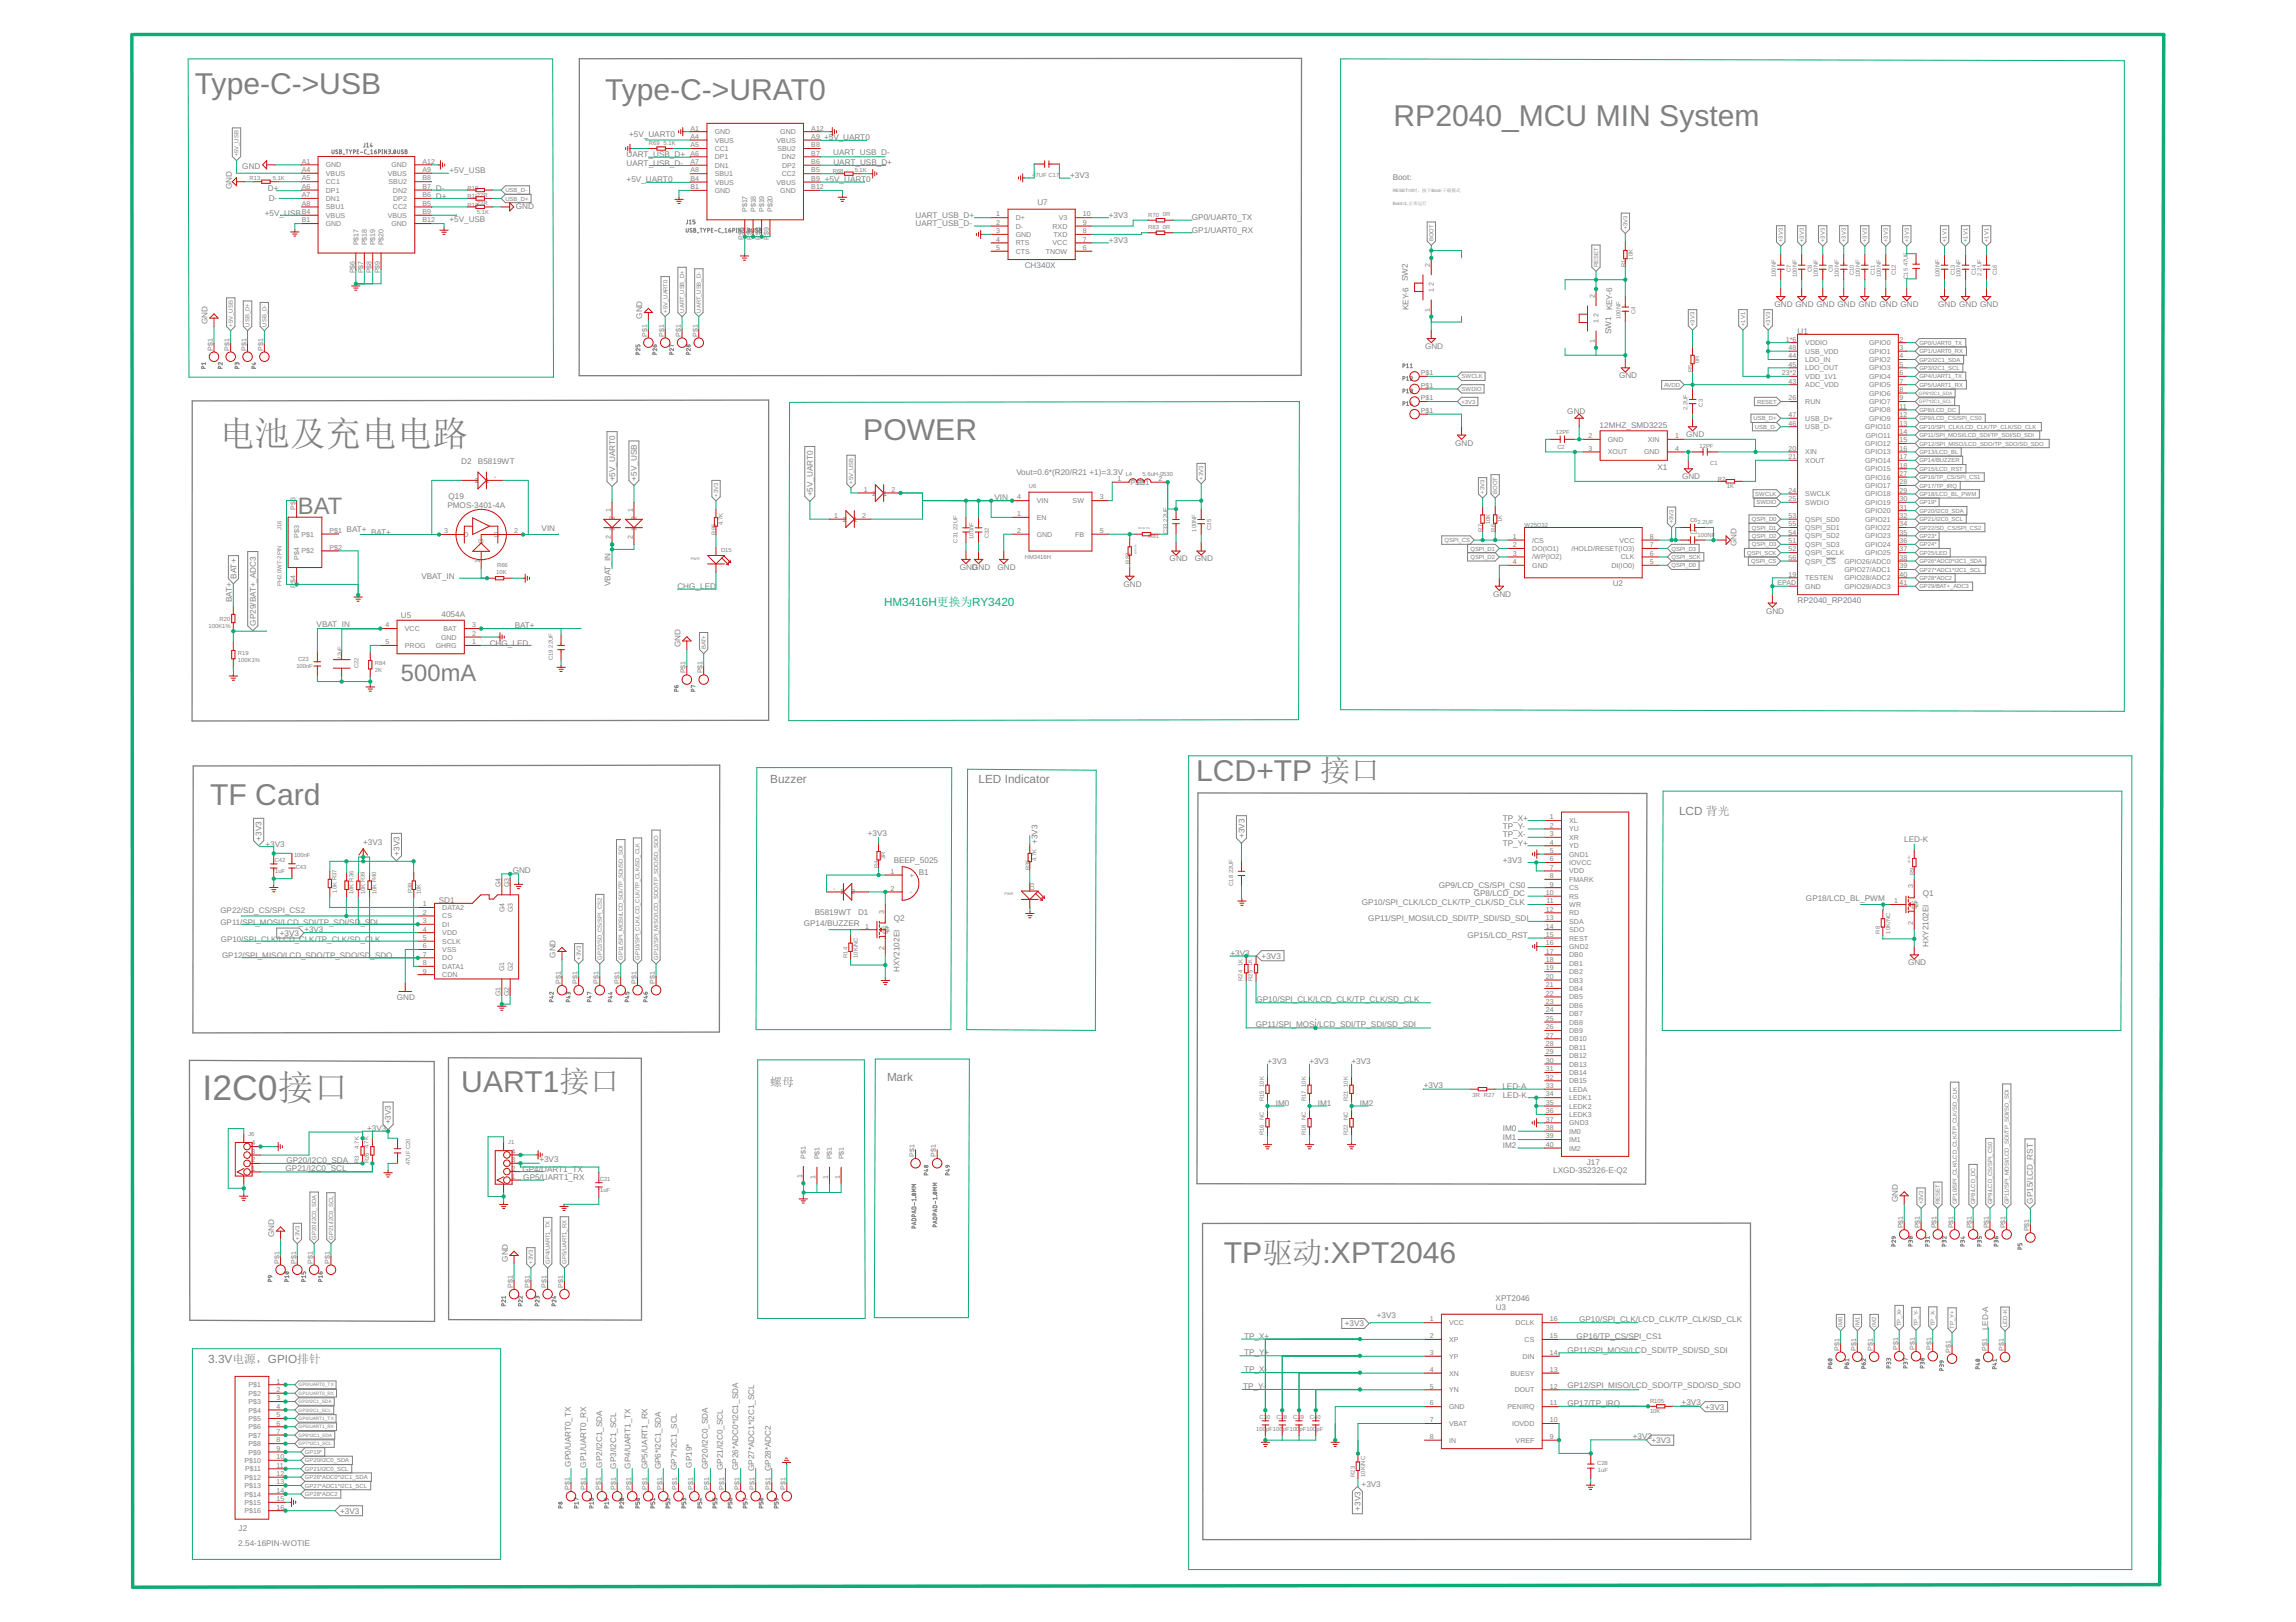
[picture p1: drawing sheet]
<svg xmlns="http://www.w3.org/2000/svg" width="297mm" height="210mm" viewBox="0 0 297 210" stroke-linecap="round" stroke-linejoin="round" font-family="sans-serif">
<defs><g id="words">
<g font-size="4.6" fill="#808080">
<text x="28.4" y="57.7">电池及充电电路</text>
<text x="26.2" y="142.4">I2C0接口</text>
</g>
<g font-size="3.9" fill="#808080">
<text x="25.2" y="12.2">Type-C-&gt;USB</text>
<text x="78.3" y="12.9">Type-C-&gt;URAT0</text>
<text x="180.3" y="16.3">RP2040_MCU MIN System</text>
<text x="111.7" y="56.9">POWER</text>
<text x="154.8" y="101.1">LCD+TP 接口</text>
<text x="27.2" y="104.2">TF Card</text>
<text x="59.7" y="141.3">UART1接口</text>
<text x="158.3" y="163.4">TP驱动:XPT2046</text>
</g>
<g font-size="3.1" fill="#808080">
<text x="38.5" y="66.5">BAT</text>
<text x="51.9" y="88.1">500mA</text>
</g>
<text font-size="1.5" fill="#0dab76" x="114.4" y="78.4">HM3416H更换为RY3420</text>
<g font-size="1.5" fill="#808080">
<text x="99.6" y="101.3">Buzzer</text>
<text x="126.6" y="101.3">LED Indicator</text>
<text x="217.2" y="105.4">LCD 背光</text>
<text x="99.6" y="140.5">螺母</text>
<text x="114.8" y="139.9">Mark</text>
<text x="26.9" y="176.4">3.3V电源，GPIO排针</text>
</g>
<g font-size="1.1" fill="#808080">
<text x="81.4" y="17.7">+5V_UART0</text>
<text x="31.3" y="21.8">GND</text>
<text x="58.2" y="22.4">+5V_USB</text>
<text x="81.1" y="21.4">UART_USB_D-</text>
<text x="81.1" y="20.3">UART_USB_D+</text>
<text x="81.1" y="23.5">+5V_UART0</text>
<text x="106.6" y="18.2">+5V_UART0</text>
<text x="106.7" y="23.5">+5V_UART0</text>
<text x="107.8" y="20.1">UART_USB_D-</text>
<text x="107.8" y="21.3">UART_USB_D+</text>
<text x="138.4" y="23.1">+3V3</text>
<text x="180.2" y="23.3">Boot:</text>
<text x="30" y="24.5" transform="rotate(-90 30 24.5)">GND</text>
<text x="34.3" y="27.9">+5V_USB</text>
<text x="34.7" y="24.7">D+</text>
<text x="34.8" y="26">D-</text>
<text x="56.4" y="24.7">D-</text>
<text x="56.4" y="25.8">D+</text>
<text x="58.1" y="28.8">+5V_USB</text>
<text x="66.7" y="27">GND</text>
<text x="118.4" y="29.2">UART_USB_D-</text>
<text x="118.4" y="28.2">UART_USB_D+</text>
<text x="134.2" y="26.5">U7</text>
<text x="143.4" y="28.2">+3V3</text>
<text x="154.2" y="28.5">GP0/UART0_TX</text>
<text x="132.6" y="34.7">CH340X</text>
<text x="143.4" y="31.4">+3V3</text>
<text x="154.2" y="30.1">GP1/UART0_RX</text>
<text x="26.9" y="42" transform="rotate(-90 26.9 42)">GND</text>
<text x="83.1" y="41.3" transform="rotate(-90 83.1 41.3)">GND</text>
<text x="182.2" y="36.4" transform="rotate(-90 182.2 36.4)">SW2</text>
<text x="182.2" y="40.1" transform="rotate(-90 182.2 40.1)">KEY-6</text>
<text x="229.6" y="39.7">GND GND GND GND GND GND GND</text>
<text x="250.8" y="39.7">GND GND GND</text>
<text x="184.4" y="45.2">GND</text>
<text x="208.5" y="43.2" transform="rotate(-90 208.5 43.2)">SW1 KEY-6</text>
<text x="232.6" y="43.2">U1</text>
<text x="202.8" y="53.5">GND</text>
<text x="209.5" y="49">GND</text>
<text x="188.3" y="57.7">GND</text>
<text x="206.9" y="55.4">12MHZ_SMD3225</text>
<text x="218.2" y="56.6">GND</text>
<text x="57.9" y="65.7">PMOS-3401-4A</text>
<text x="58" y="64.6">Q19</text>
<text x="59.7" y="60">D2</text>
<text x="61.8" y="60">B5819WT</text>
<text x="79.6" y="62.3" transform="rotate(-90 79.6 62.3)">+5V_UART0</text>
<text x="82.4" y="62.2" transform="rotate(-90 82.4 62.2)">+5V_USB</text>
<text x="105.1" y="64.2" transform="rotate(-90 105.1 64.2)">+5V_UART0</text>
<text x="128.7" y="64.7">VIN</text>
<text x="131.5" y="61.5">Vout=0.6*(R20/R21 +1)=3.3V</text>
<text x="214.4" y="60.9">X1</text>
<text x="217.6" y="62">GND</text>
<text x="44.8" y="68.8">BAT+</text>
<text x="48" y="69.2">BAT+</text>
<text x="70.1" y="68.7">VIN</text>
<text x="224.7" y="70.7" transform="rotate(-90 224.7 70.7)">GND</text>
<text x="30" y="77.9" transform="rotate(-90 30 77.9)">BAT+</text>
<text x="30.6" y="74.9" transform="rotate(-90 30.6 74.9)">BAT+</text>
<text x="54.5" y="75">VBAT_IN</text>
<text x="79" y="75.9" transform="rotate(-90 79 75.9)">VBAT_IN</text>
<text x="87.6" y="76.2">CHG_LED</text>
<text x="124.2" y="73.7">GND</text>
<text x="125.8" y="73.7">GND</text>
<text x="129" y="73.7">GND</text>
<text x="145.3" y="75.9">GND</text>
<text x="151.3" y="72.7">GND</text>
<text x="154.6" y="72.7">GND</text>
<text x="193.2" y="77.2">GND</text>
<text x="208.6" y="75.9">U2</text>
<text x="33.1" y="81" transform="rotate(-90 33.1 81)">GP29/BAT+_ADC3</text>
<text x="41" y="81.1">VBAT_IN</text>
<text x="51.9" y="79.9">U5</text>
<text x="57.1" y="79.8">4054A</text>
<text x="63.4" y="83.6">CHG_LED</text>
<text x="66.6" y="81.2">BAT+</text>
<text x="88" y="83.8" transform="rotate(-90 88 83.8)">GND</text>
<text x="228.5" y="79.4">GND</text>
<text x="232.6" y="78">RP2040_RP2040</text>
<text x="194.4" y="106.2">TP_X+</text>
<text x="194.4" y="107.3">TP_Y-</text>
<text x="33.8" y="108.8" transform="rotate(-90 33.8 108.8)">+3V3</text>
<text x="34.3" y="109.6">+3V3</text>
<text x="47" y="109.3">+3V3</text>
<text x="51.7" y="110.7" transform="rotate(-90 51.7 110.7)">+3V3</text>
<text x="66.3" y="113">GND</text>
<text x="112.3" y="108.1">+3V3</text>
<text x="115.6" y="111.6">BEEP_5025</text>
<text x="118.9" y="113.2">B1</text>
<text x="134.2" y="109.2" transform="rotate(-90 134.2 109.2)">+3V3</text>
<text x="161" y="108.5" transform="rotate(-90 161 108.5)">+3V3</text>
<text x="194.4" y="111.6">+3V3</text>
<text x="194.4" y="108.4">TP_X-</text>
<text x="194.4" y="109.4">TP_Y+</text>
<text x="246.4" y="109">LED-K</text>
<text x="56.8" y="116.9">SD1</text>
<text x="104" y="119.9">GP14/BUZZER</text>
<text x="105.4" y="118.4">B5819WT</text>
<text x="111" y="118.4">D1</text>
<text x="115.6" y="119.2">Q2</text>
<text x="176.2" y="117.1">GP10/SPI_CLK/LCD_CLK/TP_CLK/SD_CLK</text>
<text x="177" y="119.2">GP11/SPI_MOSI/LCD_SDI/TP_SDI/SD_SDI</text>
<text x="186.1" y="114.9">GP9/LCD_CS/SPI_CS0</text>
<text x="190.7" y="115.9">GP8/LCD_DC</text>
<text x="233.6" y="116.6">GP18/LCD_BL_PWM</text>
<text x="248.7" y="116">Q1</text>
<text x="36.2" y="121.1">+3V3</text>
<text x="71.9" y="124" transform="rotate(-90 71.9 124)">GND</text>
<text x="116.4" y="125.8" transform="rotate(-90 116.4 125.8)">HXY2102EI</text>
<text x="159.2" y="123.7">+3V3</text>
<text x="163.2" y="124.1">+3V3</text>
<text x="189.9" y="121.4">GP15/LCD_RST</text>
<text x="246.8" y="124.9">GND</text>
<text x="249.5" y="122.6" transform="rotate(-90 249.5 122.6)">HXY2102EI</text>
<text x="51.3" y="129.4">GND</text>
<text x="162.5" y="129.7">GP10/SPI_CLK/LCD_CLK/TP_CLK/SD_CLK</text>
<text x="162.5" y="132.9">GP11/SPI_MOSI/LCD_SDI/TP_SDI/SD_SDI</text>
<text x="164" y="137.7">+3V3</text>
<text x="169.4" y="137.7">+3V3</text>
<text x="174.8" y="137.7">+3V3</text>
<text x="165.1" y="143.1">IM0</text>
<text x="170.5" y="143.1">IM1</text>
<text x="175.9" y="143.1">IM2</text>
<text x="184.2" y="140.8">+3V3</text>
<text x="194.4" y="140.9">LED-A</text>
<text x="194.4" y="142">LED-K</text>
<text x="47.5" y="146.4">+3V3</text>
<text x="50.6" y="145.5" transform="rotate(-90 50.6 145.5)">+3V3</text>
<text x="194.4" y="146.4">IM0</text>
<text x="194.4" y="147.5">IM1</text>
<text x="194.4" y="148.6">IM2</text>
<text x="36.9" y="151.5">GP21/I2C0_SCL</text>
<text x="37.1" y="150.5">GP20/I2C0_SDA</text>
<text x="67.6" y="151.7">GP4/UART1_TX</text>
<text x="67.7" y="152.7">GP5/UART1_RX</text>
<text x="69.8" y="150.4">+3V3</text>
<text x="200.9" y="151.8">LXGD-352326-E-Q2</text>
<text x="205.3" y="150.7">J17</text>
<text x="245.5" y="155.6" transform="rotate(-90 245.5 155.6)">GND</text>
<text x="263" y="155.8" transform="rotate(-90 263 155.8)">GP15/LCD_RST</text>
<text x="35.5" y="160.1" transform="rotate(-90 35.5 160.1)">GND</text>
<text x="65.7" y="163.3" transform="rotate(-90 65.7 163.3)">GND</text>
<text x="160.9" y="173.3">TP_X+</text>
<text x="174" y="171.7">+3V3</text>
<text x="178.1" y="170.6">+3V3</text>
<text x="193.5" y="168.4">XPT2046</text>
<text x="193.5" y="169.5">U3</text>
<text x="204" y="173.2">GP16/TP_CS/SPI_CS1</text>
<text x="204.3" y="171.1">GP10/SPI_CLK/LCD_CLK/TP_CLK/SD_CLK</text>
<text x="257.2" y="172.1" transform="rotate(-90 257.2 172.1)">LED-A</text>
<text x="160.8" y="179.7">TP_Y-</text>
<text x="160.9" y="177.6">TP_X-</text>
<text x="160.9" y="175.4">TP_Y+</text>
<text x="202.8" y="175.1">GP11/SPI_MOSI/LCD_SDI/TP_SDI/SD_SDI</text>
<text x="202.8" y="179.6">GP12/SPI_MISO/LCD_SDO/TP_SDO/SD_SDO</text>
<text x="202.8" y="181.9">GP17/TP_IRQ</text>
<text x="217.6" y="181.8">+3V3</text>
<text x="220.6" y="182.4">+3V3</text>
<text x="73.9" y="189.8" transform="rotate(-90 73.9 189.8)">GP0/UART0_TX</text>
<text x="75.8" y="189.9" transform="rotate(-90 75.8 189.9)">GP1/UART0_RX</text>
<text x="77.9" y="189.9" transform="rotate(-90 77.9 189.9)">GP2/I2C1_SDA</text>
<text x="79.7" y="190" transform="rotate(-90 79.7 190)">GP3/I2C1_SCL</text>
<text x="81.6" y="190" transform="rotate(-90 81.6 190)">GP4/UART1_TX</text>
<text x="83.8" y="190.1" transform="rotate(-90 83.8 190.1)">GP5/UART1_RX</text>
<text x="85.5" y="190.1" transform="rotate(-90 85.5 190.1)">GP6*I2C1_SDA</text>
<text x="87.6" y="190.3" transform="rotate(-90 87.6 190.3)">GP7*I2C1_SCL</text>
<text x="89.5" y="189.9" transform="rotate(-90 89.5 189.9)">GP19*</text>
<text x="91.6" y="190.1" transform="rotate(-90 91.6 190.1)">GP20/I2C0_SDA</text>
<text x="93.5" y="190.3" transform="rotate(-90 93.5 190.3)">GP21/I2C0_SCL</text>
<text x="95.5" y="190.3" transform="rotate(-90 95.5 190.3)">GP26*ADC0*I2C1_SDA</text>
<text x="97.6" y="190.4" transform="rotate(-90 97.6 190.4)">GP27*ADC1*I2C1_SCL</text>
<text x="99.7" y="190.4" transform="rotate(-90 99.7 190.4)">GP28*ADC2</text>
<text x="211.3" y="186.3">+3V3</text>
<text x="213.6" y="186.8">+3V3</text>
<text x="44" y="195.9">+3V3</text>
<text x="176" y="195.5" transform="rotate(-90 176 195.5)">+3V3</text>
<text x="176.2" y="192.5">+3V3</text>
<text x="30.8" y="200.1">2.54-16PIN-WOTIE</text>
<text x="30.9" y="198.2">J2</text>
</g>
<g font-size="1" fill="#808080">
<text x="28.5" y="119.7">GP11/SPI_MOSI/LCD_SDI/TP_SDI/SD_S</text>
<text x="28.5" y="118.1">GP22/SD_CS/SPI_CS2</text>
<text x="47.9" y="119.7">DI</text>
<text x="28.6" y="121.8">GP10/SPI_CLK/LCD_CLK/TP_CLK/SD_C</text>
<text x="28.7" y="124">GP12/SPI_MISO/LCD_SDO/TP_SDO/SD_SDO</text>
<text x="39.4" y="120.6">+3V3</text>
<text x="48" y="121.8">LK</text>
</g>
<g font-size=".9" fill="#808080">
<text x="89.3" y="16.9">A1</text>
<text x="89.3" y="18">A4</text>
<text x="92.5" y="17.4">GND</text>
<text x="100.9" y="17.4">GND</text>
<text x="105" y="18">A9</text>
<text x="105" y="16.9">A12</text>
<text x="39" y="21.2">A1</text>
<text x="39" y="22.3">A4</text>
<text x="39" y="23.4">A5</text>
<text x="42.2" y="21.7">GND</text>
<text x="42.2" y="22.7">VBUS</text>
<text x="42.2" y="23.8">CC1</text>
<text x="50.2" y="22.7">VBUS</text>
<text x="50.3" y="23.8">SBU2</text>
<text x="50.6" y="21.7">GND</text>
<text x="54.7" y="23.4">B8</text>
<text x="54.7" y="22.3">A9</text>
<text x="54.7" y="21.2">A12</text>
<text x="89.3" y="19.1">A5</text>
<text x="89.3" y="20.1">A6</text>
<text x="89.3" y="21.2">A7</text>
<text x="89.3" y="22.3">A8</text>
<text x="89.3" y="23.4">B4</text>
<text x="92.5" y="18.5">VBUS</text>
<text x="92.5" y="19.5">CC1</text>
<text x="92.5" y="20.6">DP1</text>
<text x="92.5" y="21.7">DN1</text>
<text x="92.5" y="22.8">SBU1</text>
<text x="92.5" y="23.9">VBUS</text>
<text x="100.5" y="23.9">VBUS</text>
<text x="100.5" y="18.5">VBUS</text>
<text x="100.6" y="19.5">SBU2</text>
<text x="101.1" y="22.8">CC2</text>
<text x="101.1" y="20.6">DN2</text>
<text x="101.2" y="21.7">DP2</text>
<text x="105" y="23.4">B9</text>
<text x="105" y="22.3">B5</text>
<text x="105" y="21.2">B6</text>
<text x="105" y="20.1">B7</text>
<text x="105" y="19.1">B8</text>
<text x="39" y="24.4">A6</text>
<text x="39" y="25.5">A7</text>
<text x="39" y="26.6">A8</text>
<text x="39" y="27.7">B4</text>
<text x="39" y="28.8">B1</text>
<text x="42.2" y="24.9">DP1</text>
<text x="42.2" y="26">DN1</text>
<text x="42.2" y="27.1">SBU1</text>
<text x="42.2" y="28.2">VBUS</text>
<text x="42.2" y="29.3">GND</text>
<text x="50.2" y="28.2">VBUS</text>
<text x="50.6" y="29.3">GND</text>
<text x="50.8" y="27.1">CC2</text>
<text x="50.8" y="24.9">DN2</text>
<text x="50.9" y="26">DP2</text>
<text x="54.7" y="28.8">B12</text>
<text x="54.7" y="27.7">B9</text>
<text x="54.7" y="26.6">B5</text>
<text x="54.7" y="25.5">B6</text>
<text x="54.7" y="24.4">B7</text>
<text x="89.3" y="24.5">B1</text>
<text x="92.5" y="25">GND</text>
<text x="96.7" y="27.5" transform="rotate(-90 96.7 27.5)">P$17</text>
<text x="97.8" y="27.5" transform="rotate(-90 97.8 27.5)">P$18</text>
<text x="98.9" y="27.5" transform="rotate(-90 98.9 27.5)">P$19</text>
<text x="99.9" y="27.5" transform="rotate(-90 99.9 27.5)">P$20</text>
<text x="100.9" y="25">GND</text>
<text x="105" y="24.5">B12</text>
<text x="128.9" y="28">1</text>
<text x="128.9" y="29.1">2</text>
<text x="131.4" y="28.5">D+</text>
<text x="131.4" y="29.6">D-</text>
<text x="136.2" y="29.6">RXD</text>
<text x="137" y="28.5">V3</text>
<text x="140.1" y="29.1">9</text>
<text x="140.1" y="28">10</text>
<text x="45.9" y="35.4" transform="rotate(-90 45.9 35.4)">P$6</text>
<text x="46.4" y="31.7" transform="rotate(-90 46.4 31.7)">P$17</text>
<text x="47" y="35.4" transform="rotate(-90 47 35.4)">P$7</text>
<text x="47.5" y="31.7" transform="rotate(-90 47.5 31.7)">P$18</text>
<text x="48.1" y="35.4" transform="rotate(-90 48.1 35.4)">P$8</text>
<text x="48.5" y="31.7" transform="rotate(-90 48.5 31.7)">P$19</text>
<text x="49.2" y="35.4" transform="rotate(-90 49.2 35.4)">P$9</text>
<text x="49.6" y="31.7" transform="rotate(-90 49.6 31.7)">P$20</text>
<text x="96.2" y="31.1" transform="rotate(-90 96.2 31.1)">P$6</text>
<text x="97.3" y="31.1" transform="rotate(-90 97.3 31.1)">P$7</text>
<text x="98.4" y="31.1" transform="rotate(-90 98.4 31.1)">P$8</text>
<text x="99.5" y="31.1" transform="rotate(-90 99.5 31.1)">P$9</text>
<text x="128.9" y="30.2">3</text>
<text x="128.9" y="31.3">4</text>
<text x="128.9" y="32.4">5</text>
<text x="131.4" y="30.7">GND</text>
<text x="131.4" y="31.7">RTS</text>
<text x="131.4" y="32.8">CTS</text>
<text x="135.3" y="32.8">TNOW</text>
<text x="136.2" y="31.8">VCC</text>
<text x="136.3" y="30.7">TXD</text>
<text x="140.1" y="32.4">6</text>
<text x="140.1" y="31.3">7</text>
<text x="140.1" y="30.2">8</text>
<text x="185" y="34.6" transform="rotate(-90 185 34.6)">2</text>
<text x="185" y="40.3" transform="rotate(-90 185 40.3)">1</text>
<text x="185.5" y="37.8" transform="rotate(-90 185.5 37.8)">1</text>
<text x="185.5" y="37.1" transform="rotate(-90 185.5 37.1)">2</text>
<text x="206.3" y="38.6" transform="rotate(-90 206.3 38.6)">2</text>
<text x="206.8" y="41.8" transform="rotate(-90 206.8 41.8)">1</text>
<text x="206.8" y="41.1" transform="rotate(-90 206.8 41.1)">2</text>
<text x="27.5" y="45.4" transform="rotate(-90 27.5 45.4)">P$1</text>
<text x="29.7" y="45.4" transform="rotate(-90 29.7 45.4)">P$1</text>
<text x="31.9" y="45.4" transform="rotate(-90 31.9 45.4)">P$1</text>
<text x="34" y="45.4" transform="rotate(-90 34 45.4)">P$1</text>
<text x="83.7" y="43.5" transform="rotate(-90 83.7 43.5)">P$1</text>
<text x="85.9" y="43.5" transform="rotate(-90 85.9 43.5)">P$1</text>
<text x="88.1" y="43.5" transform="rotate(-90 88.1 43.5)">P$1</text>
<text x="90.3" y="43.5" transform="rotate(-90 90.3 43.5)">P$1</text>
<text x="206.3" y="44.3" transform="rotate(-90 206.3 44.3)">1</text>
<text x="231" y="44.2">1*6</text>
<text x="231.4" y="46.4">44</text>
<text x="231.4" y="47.5">45</text>
<text x="231.4" y="45.3">48</text>
<text x="233.6" y="46.9">LDO_IN</text>
<text x="233.6" y="47.9">LDO_OUT</text>
<text x="233.6" y="45.8">USB_VDD</text>
<text x="233.6" y="44.7">VDDIO</text>
<text x="241.8" y="44.7">GPIO0</text>
<text x="241.8" y="45.8">GPIO1</text>
<text x="241.8" y="46.9">GPIO2</text>
<text x="241.8" y="47.9">GPIO3</text>
<text x="245.7" y="44.2">2</text>
<text x="245.7" y="45.3">3</text>
<text x="245.7" y="46.4">4</text>
<text x="245.7" y="47.5">5</text>
<text x="183.8" y="48.5">P$1</text>
<text x="183.8" y="50.2">P$1</text>
<text x="183.8" y="51.8">P$1</text>
<text x="183.8" y="53.4">P$1</text>
<text x="230.5" y="48.5">23*2</text>
<text x="231.4" y="49.6">43</text>
<text x="231.4" y="51.8">26</text>
<text x="231.4" y="54">47</text>
<text x="233.6" y="50.1">ADC_VDD</text>
<text x="233.6" y="52.3">RUN</text>
<text x="233.6" y="49">VDD_1V1</text>
<text x="241.8" y="49">GPIO4</text>
<text x="241.8" y="50.1">GPIO5</text>
<text x="241.8" y="51.2">GPIO6</text>
<text x="241.8" y="52.3">GPIO7</text>
<text x="241.8" y="53.4">GPIO8</text>
<text x="245.7" y="48.5">6</text>
<text x="245.7" y="49.6">7</text>
<text x="245.7" y="50.7">8</text>
<text x="245.7" y="51.8">9</text>
<text x="245.7" y="52.9">11</text>
<text x="245.7" y="54">12</text>
<text x="205.5" y="56.7">2</text>
<text x="205.5" y="58.3">3</text>
<text x="208" y="57.2">GND</text>
<text x="208" y="58.8">XOUT</text>
<text x="212.7" y="58.8">GND</text>
<text x="213.2" y="57.2">XIN</text>
<text x="216.7" y="58.3">4</text>
<text x="216.7" y="56.7">1</text>
<text x="231.4" y="55.1">46</text>
<text x="231.4" y="58.3">20</text>
<text x="231.4" y="59.4">21</text>
<text x="233.6" y="54.5">USB_D+</text>
<text x="233.6" y="55.5">USB_D-</text>
<text x="233.6" y="58.8">XIN</text>
<text x="233.6" y="59.9">XOUT</text>
<text x="241.3" y="55.6">GPIO10</text>
<text x="241.3" y="57.7">GPIO12</text>
<text x="241.3" y="58.8">GPIO13</text>
<text x="241.3" y="59.9">GPIO14</text>
<text x="241.4" y="56.6">GPIO11</text>
<text x="241.8" y="54.5">GPIO9</text>
<text x="245.7" y="55.1">13</text>
<text x="245.7" y="56.2">14</text>
<text x="245.7" y="57.2">15</text>
<text x="245.7" y="58.3">16</text>
<text x="245.7" y="59.4">17</text>
<text x="38.2" y="65.9" transform="rotate(-90 38.2 65.9)">P$3</text>
<text x="61.4" y="62.5">2</text>
<text x="62.8" y="62.5">1</text>
<text x="63.9" y="62">-</text>
<text x="111.7" y="63.7">1</text>
<text x="112.8" y="64.1">2</text>
<text x="114.2" y="64.1">1</text>
<text x="115.3" y="63.7">2</text>
<text x="131.6" y="64.6">4</text>
<text x="134.1" y="65.1">VIN</text>
<text x="138.8" y="65.1">SW</text>
<text x="142.3" y="64.6">3</text>
<text x="144.6" y="62.3">1</text>
<text x="146.3" y="62.7">P$P2$1</text>
<text x="149.9" y="62.3">2</text>
<text x="231.4" y="63.8">24</text>
<text x="231.4" y="64.8">25</text>
<text x="233.6" y="64.2">SWCLK</text>
<text x="233.6" y="65.3">SWDIO</text>
<text x="241.3" y="61">GPIO15</text>
<text x="241.3" y="62.1">GPIO16</text>
<text x="241.3" y="63.2">GPIO17</text>
<text x="241.3" y="64.2">GPIO18</text>
<text x="241.3" y="65.3">GPIO19</text>
<text x="245.7" y="60.5">18</text>
<text x="245.7" y="61.6">27</text>
<text x="245.7" y="62.7">28</text>
<text x="245.7" y="63.8">29</text>
<text x="245.7" y="64.8">30</text>
<text x="245.7" y="65.9">31</text>
<text x="38.7" y="69.6" transform="rotate(-90 38.7 69.6)">P$3</text>
<text x="39" y="69.4">P$1</text>
<text x="39" y="71.6">P$2</text>
<text x="42.6" y="69">P$1</text>
<text x="42.6" y="71.1">P$2</text>
<text x="57.5" y="69">3</text>
<text x="60" y="69.5">D</text>
<text x="62.6" y="70.4" transform="rotate(-90 62.6 70.4)">G</text>
<text x="63.9" y="69.5">S</text>
<text x="66.5" y="69">2</text>
<text x="79" y="69.8" transform="rotate(-90 79 69.8)">2</text>
<text x="79" y="66.2" transform="rotate(-90 79 66.2)">1</text>
<text x="79.5" y="67.3" transform="rotate(-90 79.5 67.3)">2</text>
<text x="79.5" y="68.7" transform="rotate(-90 79.5 68.7)">1</text>
<text x="81.9" y="69.8" transform="rotate(-90 81.9 69.8)">2</text>
<text x="81.9" y="66.2" transform="rotate(-90 81.9 66.2)">1</text>
<text x="82.3" y="67.3" transform="rotate(-90 82.3 67.3)">2</text>
<text x="82.3" y="68.7" transform="rotate(-90 82.3 68.7)">1</text>
<text x="107.9" y="67">1</text>
<text x="109" y="67.5">2</text>
<text x="110.4" y="67.5">1</text>
<text x="111.5" y="67">2</text>
<text x="131.6" y="66.8">1</text>
<text x="131.6" y="69">2</text>
<text x="134.1" y="67.3">EN</text>
<text x="134.1" y="69.5">GND</text>
<text x="139.1" y="69.5">FB</text>
<text x="142.3" y="69">5</text>
<text x="195.7" y="69.7">1</text>
<text x="195.7" y="71.9">3</text>
<text x="195.7" y="70.8">2</text>
<text x="198.2" y="70.2">/CS</text>
<text x="198.2" y="71.3">DO(IO1)</text>
<text x="203.3" y="71.3">/HOLD/RESET(IO3)</text>
<text x="209.5" y="70.2">VCC</text>
<text x="213.4" y="70.8">7</text>
<text x="213.4" y="71.9">6</text>
<text x="213.4" y="69.7">8</text>
<text x="231.4" y="71.4">52</text>
<text x="231.4" y="67">53</text>
<text x="231.4" y="68.1">55</text>
<text x="231.4" y="69.2">54</text>
<text x="231.4" y="70.3">51</text>
<text x="233.6" y="71.8">QSPI_SCLK</text>
<text x="233.6" y="67.5">QSPI_SD0</text>
<text x="233.6" y="68.6">QSPI_SD1</text>
<text x="233.6" y="69.7">QSPI_SD2</text>
<text x="233.6" y="70.8">QSPI_SD3</text>
<text x="241.3" y="66.4">GPIO20</text>
<text x="241.3" y="67.5">GPIO21</text>
<text x="241.3" y="68.6">GPIO22</text>
<text x="241.3" y="69.7">GPIO23</text>
<text x="241.3" y="70.8">GPIO24</text>
<text x="241.3" y="71.8">GPIO25</text>
<text x="245.7" y="67">32</text>
<text x="245.7" y="68.1">34</text>
<text x="245.7" y="69.2">35</text>
<text x="245.7" y="70.3">36</text>
<text x="245.7" y="71.4">37</text>
<text x="38.2" y="76.1" transform="rotate(-90 38.2 76.1)">P$4</text>
<text x="38.7" y="72.5" transform="rotate(-90 38.7 72.5)">P$4</text>
<text x="62.1" y="72.9" transform="rotate(-90 62.1 72.9)">1</text>
<text x="195.7" y="73">4</text>
<text x="198.2" y="72.4">/WP(IO2)</text>
<text x="198.2" y="73.5">GND</text>
<text x="208.5" y="73.5">DI(IO0)</text>
<text x="209.7" y="72.4">CLK</text>
<text x="213.4" y="73">5</text>
<text x="230" y="75.7">EPAD</text>
<text x="231.4" y="72.5">56</text>
<text x="231.4" y="74.6">19</text>
<text x="233.6" y="76.2">GND</text>
<text x="233.6" y="72.9">QSPI_CS</text>
<text x="233.6" y="75.1">TESTEN</text>
<text x="238.6" y="72.9">GPIO26/ADC0</text>
<text x="238.6" y="74">GPIO27/ADC1</text>
<text x="238.6" y="75.1">GPIO28/ADC2</text>
<text x="238.6" y="76.2">GPIO29/ADC3</text>
<text x="245.7" y="72.5">38</text>
<text x="245.7" y="73.5">39</text>
<text x="245.7" y="74.6">40</text>
<text x="245.7" y="75.7">41</text>
<text x="49.9" y="81.2">4</text>
<text x="49.9" y="83.4">5</text>
<text x="52.4" y="81.7">VCC</text>
<text x="52.4" y="83.8">PROG</text>
<text x="56.4" y="83.9">GHRG</text>
<text x="57.1" y="82.8">GND</text>
<text x="57.4" y="81.7">BAT</text>
<text x="61.1" y="83.4">1</text>
<text x="61.1" y="82.3">2</text>
<text x="61.1" y="81.2">3</text>
<text x="88.7" y="87.1" transform="rotate(-90 88.7 87.1)">P$1</text>
<text x="90.9" y="87.1" transform="rotate(-90 90.9 87.1)">P$1</text>
<text x="200.5" y="106">1</text>
<text x="200.5" y="107.1">2</text>
<text x="203" y="106.5">XL</text>
<text x="203" y="107.6">YU</text>
<text x="115.2" y="113.1">1</text>
<text x="117.7" y="113.6">+</text>
<text x="200.5" y="108.2">3</text>
<text x="200.5" y="109.3">4</text>
<text x="200.5" y="110.4">5</text>
<text x="200.5" y="111.5">6</text>
<text x="200.5" y="112.6">7</text>
<text x="200.5" y="113.6">8</text>
<text x="203" y="108.7">XR</text>
<text x="203" y="109.8">YD</text>
<text x="203" y="110.9">GND1</text>
<text x="203" y="111.9">IOVCC</text>
<text x="203" y="113">VDD</text>
<text x="54.7" y="117.3">1</text>
<text x="54.7" y="118.4">2</text>
<text x="54.7" y="119.5">3</text>
<text x="57.2" y="117.8">DATA2</text>
<text x="57.2" y="118.9">CS</text>
<text x="57.2" y="119.9">DI</text>
<text x="64.8" y="114.8" transform="rotate(-90 64.8 114.8)">G4</text>
<text x="65.2" y="118" transform="rotate(-90 65.2 118)">G4</text>
<text x="65.9" y="114.8" transform="rotate(-90 65.9 114.8)">G3</text>
<text x="66.3" y="118" transform="rotate(-90 66.3 118)">G3</text>
<text x="107.8" y="115.3">-</text>
<text x="108.7" y="115.8">1</text>
<text x="110.1" y="115.7">2</text>
<text x="114.4" y="118.2" transform="rotate(-90 114.4 118.2)">3</text>
<text x="115.2" y="115.3">2</text>
<text x="117.7" y="115.7">-</text>
<text x="200" y="115.8">10</text>
<text x="200" y="118">12</text>
<text x="200" y="119.1">13</text>
<text x="200.1" y="116.9">11</text>
<text x="200.5" y="114.7">9</text>
<text x="203" y="114.1">FMARK</text>
<text x="203" y="115.2">CS</text>
<text x="203" y="116.3">RS</text>
<text x="203" y="117.4">WR</text>
<text x="203" y="118.5">RD</text>
<text x="203" y="119.5">SDA</text>
<text x="245.1" y="116.9">1</text>
<text x="247.5" y="119.6" transform="rotate(-90 247.5 119.6)">2</text>
<text x="247.5" y="115" transform="rotate(-90 247.5 115)">3</text>
<text x="247.6" y="117.4">G</text>
<text x="248" y="117.6" transform="rotate(-90 248 117.6)">DS</text>
<text x="54.7" y="120.5">4</text>
<text x="54.7" y="121.6">5</text>
<text x="54.7" y="122.7">6</text>
<text x="54.7" y="123.8">7</text>
<text x="54.7" y="124.9">8</text>
<text x="54.7" y="126">9</text>
<text x="57.2" y="121">VDD</text>
<text x="57.2" y="122.1">SCLK</text>
<text x="57.2" y="123.2">VSS</text>
<text x="57.2" y="124.3">DO</text>
<text x="57.2" y="125.4">DATA1</text>
<text x="65.2" y="125.7" transform="rotate(-90 65.2 125.7)">G1</text>
<text x="66.3" y="125.7" transform="rotate(-90 66.3 125.7)">G2</text>
<text x="111.9" y="120.2">1</text>
<text x="114.4" y="122.9" transform="rotate(-90 114.4 122.9)">2</text>
<text x="114.5" y="120.6">G</text>
<text x="114.9" y="120.9" transform="rotate(-90 114.9 120.9)">DS</text>
<text x="200" y="120.2">14</text>
<text x="200" y="121.2">15</text>
<text x="200" y="122.3">16</text>
<text x="200" y="123.4">17</text>
<text x="200" y="124.5">18</text>
<text x="200" y="125.6">19</text>
<text x="203" y="120.6">SDO</text>
<text x="203" y="121.7">REST</text>
<text x="203" y="122.8">GND2</text>
<text x="203" y="123.9">DB0</text>
<text x="203" y="125">DB1</text>
<text x="57.2" y="126.5">CDN</text>
<text x="64.8" y="128.9" transform="rotate(-90 64.8 128.9)">G1</text>
<text x="65.9" y="128.9" transform="rotate(-90 65.9 128.9)">G2</text>
<text x="72.5" y="127.3" transform="rotate(-90 72.5 127.3)">P$1</text>
<text x="74.7" y="127.3" transform="rotate(-90 74.7 127.3)">P$1</text>
<text x="77.4" y="127.3" transform="rotate(-90 77.4 127.3)">P$1</text>
<text x="80.2" y="127.3" transform="rotate(-90 80.2 127.3)">P$1</text>
<text x="82.3" y="127.3" transform="rotate(-90 82.3 127.3)">P$1</text>
<text x="84.7" y="127.3" transform="rotate(-90 84.7 127.3)">P$1</text>
<text x="200" y="126.7">20</text>
<text x="200" y="127.8">21</text>
<text x="200" y="128.9">22</text>
<text x="200" y="129.9">23</text>
<text x="200" y="131">24</text>
<text x="203" y="126.1">DB2</text>
<text x="203" y="127.2">DB3</text>
<text x="203" y="128.2">DB4</text>
<text x="203" y="129.3">DB5</text>
<text x="203" y="130.4">DB6</text>
<text x="203" y="131.5">DB7</text>
<text x="200" y="132.1">25</text>
<text x="200" y="133.2">26</text>
<text x="200" y="134.3">27</text>
<text x="200" y="135.4">28</text>
<text x="200" y="136.5">29</text>
<text x="200" y="137.5">30</text>
<text x="203" y="132.6">DB8</text>
<text x="203" y="133.7">DB9</text>
<text x="203" y="134.8">DB10</text>
<text x="203" y="135.8">DB11</text>
<text x="203" y="136.9">DB12</text>
<text x="200" y="138.6">31</text>
<text x="200" y="139.7">32</text>
<text x="200" y="140.8">33</text>
<text x="200" y="141.9">34</text>
<text x="200" y="143">35</text>
<text x="203" y="138">DB13</text>
<text x="203" y="139.1">DB14</text>
<text x="203" y="140.2">DB15</text>
<text x="203" y="141.3">LEDA</text>
<text x="203" y="142.4">LEDK1</text>
<text x="203" y="143.5">LEDK2</text>
<text x="32.5" y="149.3">3</text>
<text x="32.5" y="148.2">4</text>
<text x="66.2" y="149.3">4</text>
<text x="104.3" y="149.9" transform="rotate(-90 104.3 149.9)">P$1</text>
<text x="118.3" y="149.7" transform="rotate(-90 118.3 149.7)">P$1</text>
<text x="121.1" y="149.7" transform="rotate(-90 121.1 149.7)">P$1</text>
<text x="200" y="144.1">36</text>
<text x="200" y="145.2">37</text>
<text x="200" y="146.2">38</text>
<text x="200" y="147.3">39</text>
<text x="200" y="148.4">40</text>
<text x="203" y="144.5">LEDK3</text>
<text x="203" y="145.6">GND3</text>
<text x="203" y="146.7">IM0</text>
<text x="203" y="147.8">IM1</text>
<text x="203" y="148.9">IM2</text>
<text x="32.5" y="151.5">1</text>
<text x="32.5" y="150.4">2</text>
<text x="66.2" y="152.6">1</text>
<text x="66.2" y="151.5">2</text>
<text x="66.2" y="150.4">3</text>
<text x="103.8" y="152.4" transform="rotate(-90 103.8 152.4)">1</text>
<text x="105.5" y="152.6" transform="rotate(-90 105.5 152.6)">1</text>
<text x="106" y="150" transform="rotate(-90 106 150)">P$1</text>
<text x="107.2" y="152.6" transform="rotate(-90 107.2 152.6)">1</text>
<text x="107.6" y="150" transform="rotate(-90 107.6 150)">P$1</text>
<text x="108.7" y="152.6" transform="rotate(-90 108.7 152.6)">1</text>
<text x="109.2" y="150" transform="rotate(-90 109.2 150)">P$1</text>
<text x="246.2" y="159" transform="rotate(-90 246.2 159)">P$1</text>
<text x="248.4" y="159" transform="rotate(-90 248.4 159)">P$1</text>
<text x="250.5" y="159" transform="rotate(-90 250.5 159)">P$1</text>
<text x="252.7" y="159" transform="rotate(-90 252.7 159)">P$1</text>
<text x="255.1" y="159" transform="rotate(-90 255.1 159)">P$1</text>
<text x="257.3" y="159" transform="rotate(-90 257.3 159)">P$1</text>
<text x="259.5" y="159" transform="rotate(-90 259.5 159)">P$1</text>
<text x="262.5" y="159.3" transform="rotate(-90 262.5 159.3)">P$1</text>
<text x="36.1" y="163.5" transform="rotate(-90 36.1 163.5)">P$1</text>
<text x="38.3" y="163.5" transform="rotate(-90 38.3 163.5)">P$1</text>
<text x="40.5" y="163.5" transform="rotate(-90 40.5 163.5)">P$1</text>
<text x="42.7" y="163.5" transform="rotate(-90 42.7 163.5)">P$1</text>
<text x="66.4" y="166.7" transform="rotate(-90 66.4 166.7)">P$1</text>
<text x="68.5" y="166.7" transform="rotate(-90 68.5 166.7)">P$1</text>
<text x="70.7" y="166.7" transform="rotate(-90 70.7 166.7)">P$1</text>
<text x="72.9" y="166.7" transform="rotate(-90 72.9 166.7)">P$1</text>
<text x="185" y="171">1</text>
<text x="185" y="173.2">2</text>
<text x="187.5" y="171.5">VCC</text>
<text x="187.5" y="173.7">XP</text>
<text x="196.1" y="171.5">DCLK</text>
<text x="197.2" y="173.7">CS</text>
<text x="200.5" y="173.2">15</text>
<text x="200.5" y="171">16</text>
<text x="32.1" y="179.5">P$1</text>
<text x="35.8" y="179.1">1</text>
<text x="185" y="175.4">3</text>
<text x="185" y="177.5">4</text>
<text x="185" y="179.7">5</text>
<text x="187.5" y="175.8">YP</text>
<text x="187.5" y="178">XN</text>
<text x="195.4" y="178">BUESY</text>
<text x="197" y="175.8">DIN</text>
<text x="200.5" y="179.7">12</text>
<text x="200.5" y="177.5">13</text>
<text x="200.5" y="175.4">14</text>
<text x="238" y="174.8" transform="rotate(-90 238 174.8)">P$1</text>
<text x="240.1" y="174.8" transform="rotate(-90 240.1 174.8)">P$1</text>
<text x="242.3" y="174.8" transform="rotate(-90 242.3 174.8)">P$1</text>
<text x="245.6" y="174.7" transform="rotate(-90 245.6 174.7)">P$1</text>
<text x="247.7" y="174.7" transform="rotate(-90 247.7 174.7)">P$1</text>
<text x="249.9" y="174.7" transform="rotate(-90 249.9 174.7)">P$1</text>
<text x="252.4" y="175" transform="rotate(-90 252.4 175)">P$1</text>
<text x="257.1" y="174.8" transform="rotate(-90 257.1 174.8)">P$1</text>
<text x="259.2" y="174.8" transform="rotate(-90 259.2 174.8)">P$1</text>
<text x="32.1" y="180.6">P$2</text>
<text x="32.1" y="181.7">P$3</text>
<text x="32.1" y="182.8">P$4</text>
<text x="32.1" y="183.9">P$5</text>
<text x="32.1" y="185">P$6</text>
<text x="35.8" y="180.1">2</text>
<text x="35.8" y="181.2">3</text>
<text x="35.8" y="182.3">4</text>
<text x="35.8" y="183.4">5</text>
<text x="35.8" y="184.5">6</text>
<text x="35.8" y="185.6">7</text>
<text x="185" y="181.9">6</text>
<text x="185" y="184.1">7</text>
<text x="187.5" y="180.2">YN</text>
<text x="187.5" y="182.4">GND</text>
<text x="187.5" y="184.5">VBAT</text>
<text x="195" y="182.4">PENIRQ</text>
<text x="195.6" y="184.5">IOVDD</text>
<text x="196" y="180.2">DOUT</text>
<text x="200.5" y="184.1">10</text>
<text x="200.5" y="181.9">11</text>
<text x="31.6" y="189.3">P$10</text>
<text x="31.6" y="191.5">P$12</text>
<text x="31.7" y="190.4">P$11</text>
<text x="32.1" y="186.1">P$7</text>
<text x="32.1" y="187.1">P$8</text>
<text x="32.1" y="188.2">P$9</text>
<text x="35.8" y="186.7">8</text>
<text x="35.8" y="187.7">9</text>
<text x="35.8" y="188.8">10</text>
<text x="35.8" y="189.9">11</text>
<text x="35.8" y="191">12</text>
<text x="185" y="186.2">8</text>
<text x="187.5" y="186.7">IN</text>
<text x="196.1" y="186.7">VREF</text>
<text x="200.5" y="186.2">9</text>
<text x="31.6" y="192.6">P$13</text>
<text x="31.6" y="193.7">P$14</text>
<text x="31.6" y="194.7">P$15</text>
<text x="31.6" y="195.8">P$16</text>
<text x="35.8" y="192.1">13</text>
<text x="35.8" y="193.2">14</text>
<text x="35.8" y="194.3">15</text>
<text x="35.8" y="195.4">16</text>
<text x="73.7" y="192.8" transform="rotate(-90 73.7 192.8)">P$1</text>
<text x="75.8" y="192.8" transform="rotate(-90 75.8 192.8)">P$1</text>
<text x="77.7" y="192.8" transform="rotate(-90 77.7 192.8)">P$1</text>
<text x="79.7" y="192.8" transform="rotate(-90 79.7 192.8)">P$1</text>
<text x="81.6" y="192.8" transform="rotate(-90 81.6 192.8)">P$1</text>
<text x="83.7" y="192.8" transform="rotate(-90 83.7 192.8)">P$1</text>
<text x="85.7" y="192.8" transform="rotate(-90 85.7 192.8)">P$1</text>
<text x="87.6" y="192.8" transform="rotate(-90 87.6 192.8)">P$1</text>
<text x="89.7" y="192.8" transform="rotate(-90 89.7 192.8)">P$1</text>
<text x="91.7" y="192.8" transform="rotate(-90 91.7 192.8)">P$1</text>
<text x="93.7" y="192.8" transform="rotate(-90 93.7 192.8)">P$1</text>
<text x="95.7" y="192.8" transform="rotate(-90 95.7 192.8)">P$1</text>
<text x="97.6" y="192.8" transform="rotate(-90 97.6 192.8)">P$1</text>
<text x="99.7" y="192.8" transform="rotate(-90 99.7 192.8)">P$1</text>
<text x="101.6" y="192.8" transform="rotate(-90 101.6 192.8)">P$1</text>
</g>
<g font-size=".8" fill="#808080">
<text x="30.9" y="20.3" transform="rotate(-90 30.9 20.3)">+5V_USB</text>
<text x="32.3" y="23.3">R13</text>
<text x="35.3" y="23.3">5.1K</text>
<text x="83.9" y="18.8">R69</text>
<text x="85.8" y="18.7">5.1K</text>
<text x="107.7" y="22.3">R68</text>
<text x="110.6" y="22.3">5.1K</text>
<text x="133.6" y="22.9">47UF C17</text>
<text x="60.5" y="24.6">R10</text>
<text x="60.5" y="25.7">R11</text>
<text x="60.5" y="26.8">R12</text>
<text x="61.7" y="25.5">22R</text>
<text x="61.7" y="26.6">22R</text>
<text x="61.7" y="27.6">5.1K</text>
<text x="65.4" y="26">USB_D+</text>
<text x="65.4" y="24.9">USB_D-</text>
<text x="148.6" y="29.7">R83</text>
<text x="148.6" y="28">R70</text>
<text x="150.4" y="29.6">0R</text>
<text x="150.4" y="28">0R</text>
<text x="210.5" y="29.7" transform="rotate(-90 210.5 29.7)">+3V3</text>
<text x="185.4" y="31.2" transform="rotate(-90 185.4 31.2)">BOOT</text>
<text x="206.7" y="34.6" transform="rotate(-90 206.7 34.6)">RESET</text>
<text x="210.3" y="34.6" transform="rotate(-90 210.3 34.6)">R1</text>
<text x="211.3" y="33.6" transform="rotate(-90 211.3 33.6)">10K</text>
<text x="229.7" y="35.9" transform="rotate(-90 229.7 35.9)">100NF</text>
<text x="230.7" y="31.3" transform="rotate(-90 230.7 31.3)">+3V3</text>
<text x="231.7" y="35.2" transform="rotate(-90 231.7 35.2)">C7</text>
<text x="232.5" y="35.9" transform="rotate(-90 232.5 35.9)">100NF</text>
<text x="233.4" y="31.3" transform="rotate(-90 233.4 31.3)">+3V3</text>
<text x="234.4" y="35.2" transform="rotate(-90 234.4 35.2)">C8</text>
<text x="235.2" y="35.9" transform="rotate(-90 235.2 35.9)">100NF</text>
<text x="236.1" y="31.3" transform="rotate(-90 236.1 31.3)">+3V3</text>
<text x="237.1" y="35.2" transform="rotate(-90 237.1 35.2)">C9</text>
<text x="237.9" y="35.9" transform="rotate(-90 237.9 35.9)">100NF</text>
<text x="238.8" y="31.3" transform="rotate(-90 238.8 31.3)">+3V3</text>
<text x="239.8" y="35.6" transform="rotate(-90 239.8 35.6)">C10</text>
<text x="240.6" y="35.9" transform="rotate(-90 240.6 35.9)">100NF</text>
<text x="241.5" y="31.3" transform="rotate(-90 241.5 31.3)">+3V3</text>
<text x="242.6" y="35.6" transform="rotate(-90 242.6 35.6)">C11</text>
<text x="243.3" y="35.9" transform="rotate(-90 243.3 35.9)">100NF</text>
<text x="244.2" y="31.3" transform="rotate(-90 244.2 31.3)">+3V3</text>
<text x="245.3" y="35.6" transform="rotate(-90 245.3 35.6)">C12</text>
<text x="246.8" y="34.5" transform="rotate(-90 246.8 34.5)">47UF</text>
<text x="247" y="31.3" transform="rotate(-90 247 31.3)">+3V3</text>
<text x="250.9" y="35.9" transform="rotate(-90 250.9 35.9)">100NF</text>
<text x="251.8" y="31.3" transform="rotate(-90 251.8 31.3)">+1V1</text>
<text x="252.9" y="35.6" transform="rotate(-90 252.9 35.6)">C13</text>
<text x="253.6" y="35.9" transform="rotate(-90 253.6 35.9)">100NF</text>
<text x="254.6" y="31.3" transform="rotate(-90 254.6 31.3)">+1V1</text>
<text x="255.6" y="35.6" transform="rotate(-90 255.6 35.6)">C14</text>
<text x="256.4" y="35.7" transform="rotate(-90 256.4 35.7)">2.2UF</text>
<text x="257.3" y="31.3" transform="rotate(-90 257.3 31.3)">+1V1</text>
<text x="258.3" y="35.6" transform="rotate(-90 258.3 35.6)">C16</text>
<text x="86.3" y="40.4" transform="rotate(-90 86.3 40.4)">+5V_UART0</text>
<text x="88.5" y="40.4" transform="rotate(-90 88.5 40.4)">UART_USB_D+</text>
<text x="90.7" y="40.4" transform="rotate(-90 90.7 40.4)">UART_USB_D-</text>
<text x="209.6" y="41.3" transform="rotate(-90 209.6 41.3)">100NF</text>
<text x="211.6" y="40.7" transform="rotate(-90 211.6 40.7)">C4</text>
<text x="246.8" y="36.1" transform="rotate(-90 246.8 36.1)">C15</text>
<text x="30.1" y="42.3" transform="rotate(-90 30.1 42.3)">+5V_USB</text>
<text x="32.3" y="42.3" transform="rotate(-90 32.3 42.3)">USB_D+</text>
<text x="34.5" y="42.3" transform="rotate(-90 34.5 42.3)">USB_D-</text>
<text x="219.2" y="42.2" transform="rotate(-90 219.2 42.2)">+3V3</text>
<text x="219.8" y="47" transform="rotate(-90 219.8 47)">0R</text>
<text x="225.8" y="42.2" transform="rotate(-90 225.8 42.2)">+1V1</text>
<text x="229" y="42.2" transform="rotate(-90 229 42.2)">+3V3</text>
<text x="248.3" y="47.9">GP3/I2C1_SCL</text>
<text x="248.3" y="46.8">GP2/I2C1_SDA</text>
<text x="248.3" y="44.6">GP0/UART0_TX</text>
<text x="248.3" y="45.7">GP1/UART0_RX</text>
<text x="189.1" y="49">SWCLK</text>
<text x="189.1" y="50.6">SWDIO</text>
<text x="189.1" y="52.2">+3V3</text>
<text x="215.3" y="50.1">AVDD</text>
<text x="218.3" y="53.1" transform="rotate(-90 218.3 53.1)">2.2UF</text>
<text x="219" y="48.2" transform="rotate(-90 219 48.2)">R5</text>
<text x="220.3" y="52.6" transform="rotate(-90 220.3 52.6)">C3</text>
<text x="227.3" y="52.2">RESET</text>
<text x="248.3" y="53.3">GP8/LCD_DC</text>
<text x="248.3" y="49">GP4/UART1_TX</text>
<text x="248.3" y="50.1">GP5/UART1_RX</text>
<text x="201.3" y="56.2">12PF</text>
<text x="201.5" y="58.2">C2</text>
<text x="219.9" y="57.9">12PF</text>
<text x="226.9" y="54.4">USB_D+</text>
<text x="227" y="55.5">USB_D-</text>
<text x="248.3" y="54.4">GP9/LCD_CS/SPI_CS0</text>
<text x="248.3" y="55.5">GP10/SPI_CLK/LCD_CLK/TP_CLK/SD_CLK</text>
<text x="248.3" y="56.6">GP11/SPI_MOSI/LCD_SDI/TP_SDI/SD_SDI</text>
<text x="248.3" y="57.7">GP12/SPI_MISO/LCD_SDO/TP_SDO/SD_SDO</text>
<text x="248.3" y="58.8">GP13/LCD_BL</text>
<text x="248.3" y="59.8">GP14/BUZZER</text>
<text x="92.9" y="64.3" transform="rotate(-90 92.9 64.3)">+3V3</text>
<text x="110.4" y="62.6" transform="rotate(-90 110.4 62.6)">+5V_USB</text>
<text x="133.1" y="63.2">U6</text>
<text x="145.6" y="61.6">L4</text>
<text x="147.8" y="61.5">5.6uH-0530</text>
<text x="155.7" y="62.1" transform="rotate(-90 155.7 62.1)">+3V3</text>
<text x="192.1" y="63.9" transform="rotate(-90 192.1 63.9)">+3V3</text>
<text x="193.7" y="63.9" transform="rotate(-90 193.7 63.9)">BOOT</text>
<text x="221.3" y="60.1">C1</text>
<text x="222.2" y="62.3">R2</text>
<text x="223.4" y="63.2">1K</text>
<text x="227.1" y="64.2">SWCLK</text>
<text x="227.2" y="65.3">SWDIO</text>
<text x="248.3" y="64.2">GP18/LCD_BL_PWM</text>
<text x="248.3" y="65.3">GP19*</text>
<text x="248.3" y="60.9">GP15/LCD_RST</text>
<text x="248.3" y="62">GP16/TP_CS/SPI_CS1</text>
<text x="248.3" y="63.1">GP17/TP_IRQ</text>
<text x="36.4" y="68.6" transform="rotate(-90 36.4 68.6)">J16</text>
<text x="92.6" y="69.2" transform="rotate(-90 92.6 69.2)">R85</text>
<text x="93.3" y="71.5">D15</text>
<text x="93.5" y="68" transform="rotate(-90 93.5 68)">4.7K</text>
<text x="123.9" y="70.2" transform="rotate(-90 123.9 70.2)">C31</text>
<text x="123.9" y="68.6" transform="rotate(-90 123.9 68.6)">22UF</text>
<text x="126" y="69.7" transform="rotate(-90 126 69.7)">100nF</text>
<text x="127.9" y="69.7" transform="rotate(-90 127.9 69.7)">C32</text>
<text x="148.6" y="69.7">R81</text>
<text x="151.1" y="69.1" transform="rotate(-90 151.1 69.1)">C33</text>
<text x="151.1" y="67.5" transform="rotate(-90 151.1 67.5)">22UF</text>
<text x="154.8" y="68.8" transform="rotate(-90 154.8 68.8)">100NF</text>
<text x="156.7" y="68.6" transform="rotate(-90 156.7 68.6)">C35</text>
<text x="186.9" y="70.2">QSPI_CS</text>
<text x="190.2" y="71.3">QSPI_D1</text>
<text x="191.8" y="68.8" transform="rotate(-90 191.8 68.8)">R7</text>
<text x="192.8" y="67.8" transform="rotate(-90 192.8 67.8)">10K</text>
<text x="193.4" y="68.8" transform="rotate(-90 193.4 68.8)">R6</text>
<text x="194.3" y="67.6" transform="rotate(-90 194.3 67.6)">1K</text>
<text x="197.2" y="68.3">W25Q32</text>
<text x="216.3" y="71.2">QSPI_D3</text>
<text x="216.5" y="67.7" transform="rotate(-90 216.5 67.7)">+3V3</text>
<text x="218.6" y="69.1">C5</text>
<text x="218.6" y="67.5">C6</text>
<text x="219.6" y="69.5">100NF</text>
<text x="219.6" y="67.8">2.2UF</text>
<text x="226" y="71.8">QSPI_SCK</text>
<text x="226.6" y="67.5">QSPI_D0</text>
<text x="226.6" y="68.5">QSPI_D1</text>
<text x="226.6" y="69.6">QSPI_D2</text>
<text x="226.6" y="70.7">QSPI_D3</text>
<text x="248.3" y="70.7">GP24*</text>
<text x="248.3" y="69.6">GP23*</text>
<text x="248.3" y="66.4">GP20/I2C0_SDA</text>
<text x="248.3" y="67.4">GP21/I2C0_SCL</text>
<text x="248.3" y="68.5">GP22/SD_CS/SPI_CS2</text>
<text x="248.3" y="71.8">GP25/LED</text>
<text x="36.4" y="75.8" transform="rotate(-90 36.4 75.8)">PH2.0WT-2PIN</text>
<text x="64.2" y="74.3">10K</text>
<text x="64.3" y="73.4">R66</text>
<text x="132.6" y="72.4">HM3416H</text>
<text x="146.2" y="72.9" transform="rotate(-90 146.2 72.9)">R82</text>
<text x="190.2" y="72.3">QSPI_D2</text>
<text x="216.3" y="73.4">QSPI_D0</text>
<text x="216.3" y="72.3">QSPI_SCK</text>
<text x="226.6" y="72.9">QSPI_CS</text>
<text x="248.3" y="75.1">GP28*ADC2</text>
<text x="248.3" y="72.9">GP26*ADC0*I2C1_SDA</text>
<text x="248.3" y="74">GP27*ADC1*I2C1_SCL</text>
<text x="248.3" y="76.1">GP29/BAT+_ADC3</text>
<text x="27" y="81.3">100K1%</text>
<text x="28.4" y="80.3">R20</text>
<text x="71.5" y="83.8" transform="rotate(-90 71.5 83.8)">22UF</text>
<text x="30.8" y="85.6">100K1%</text>
<text x="30.8" y="84.8">R19</text>
<text x="38.3" y="86.5">100nF</text>
<text x="38.6" y="85.5">C23</text>
<text x="44.2" y="85.4" transform="rotate(-90 44.2 85.4)">22uF</text>
<text x="46.4" y="86.5" transform="rotate(-90 46.4 86.5)">C22</text>
<text x="48.5" y="86.9">2K</text>
<text x="48.5" y="86.1">R84</text>
<text x="71.5" y="85.4" transform="rotate(-90 71.5 85.4)">C19</text>
<text x="91.3" y="84" transform="rotate(-90 91.3 84)">BAT+</text>
<text x="35.5" y="111.6">C42</text>
<text x="35.6" y="113">1uF</text>
<text x="38" y="110.9">100nF</text>
<text x="38.3" y="112.5">C43</text>
<text x="113.7" y="112.4" transform="rotate(-90 113.7 112.4)">R4</text>
<text x="114.5" y="111.2" transform="rotate(-90 114.5 111.2)">3R</text>
<text x="133.2" y="112.6" transform="rotate(-90 133.2 112.6)">R35</text>
<text x="134.1" y="111.4" transform="rotate(-90 134.1 111.4)">4.7K</text>
<text x="159.5" y="113" transform="rotate(-90 159.5 113)">22UF</text>
<text x="247.7" y="113.2" transform="rotate(-90 247.7 113.2)">R9</text>
<text x="43.6" y="115.5" transform="rotate(-90 43.6 115.5)">10K R37</text>
<text x="45.7" y="115.7" transform="rotate(-90 45.7 115.7)">10K R36</text>
<text x="47.3" y="115.8" transform="rotate(-90 47.3 115.8)">10K R39</text>
<text x="48.7" y="115.7" transform="rotate(-90 48.7 115.7)">10K R40</text>
<text x="53.3" y="115.6" transform="rotate(-90 53.3 115.6)">R38</text>
<text x="54.4" y="115.7" transform="rotate(-90 54.4 115.7)">10K</text>
<text x="133.8" y="115.2" transform="rotate(-90 133.8 115.2)">D3</text>
<text x="159.5" y="114.7" transform="rotate(-90 159.5 114.7)">C18</text>
<text x="75.1" y="124.2" transform="rotate(-90 75.1 124.2)">+3V3</text>
<text x="77.9" y="124.2" transform="rotate(-90 77.9 124.2)">GP22/SD_CS/SPI_CS2</text>
<text x="80.6" y="124.2" transform="rotate(-90 80.6 124.2)">GP11/SPI_MOSI/LCD_SDI/TP_SDI/SD_SDI</text>
<text x="82.8" y="124.2" transform="rotate(-90 82.8 124.2)">GP10/SPI_CLK/LCD_CLK/TP_CLK/SD_CLK</text>
<text x="85.1" y="124.2" transform="rotate(-90 85.1 124.2)">GP12/SPI_MISO/LCD_SDO/TP_SDO/SD_SDO</text>
<text x="109.7" y="124" transform="rotate(-90 109.7 124)">R14</text>
<text x="111" y="124" transform="rotate(-90 111 124)">10K/NC</text>
<text x="160.7" y="125.1" transform="rotate(-90 160.7 125.1)">1K</text>
<text x="162" y="125" transform="rotate(-90 162 125)">1K</text>
<text x="243.2" y="120.8" transform="rotate(-90 243.2 120.8)">R8</text>
<text x="244.5" y="120.8" transform="rotate(-90 244.5 120.8)">10K/NC</text>
<text x="160.8" y="126.9" transform="rotate(-90 160.8 126.9)">R24</text>
<text x="162" y="126.9" transform="rotate(-90 162 126.9)">R25</text>
<text x="163.5" y="140.7" transform="rotate(-90 163.5 140.7)">10K</text>
<text x="163.5" y="142.5" transform="rotate(-90 163.5 142.5)">R15</text>
<text x="168.9" y="140.7" transform="rotate(-90 168.9 140.7)">10K</text>
<text x="168.9" y="142.5" transform="rotate(-90 168.9 142.5)">R17</text>
<text x="174.4" y="140.7" transform="rotate(-90 174.4 140.7)">10K</text>
<text x="174.4" y="142.5" transform="rotate(-90 174.4 142.5)">R21</text>
<text x="190.5" y="142">3R R27</text>
<text x="32.1" y="147">J6</text>
<text x="46.4" y="148.6" transform="rotate(-90 46.4 148.6)">4.7K</text>
<text x="47.7" y="148.6" transform="rotate(-90 47.7 148.6)">4.7K</text>
<text x="65.8" y="148.1">J1</text>
<text x="163.5" y="146.9" transform="rotate(-90 163.5 146.9)">R16 NC</text>
<text x="168.9" y="146.9" transform="rotate(-90 168.9 146.9)">R18 NC</text>
<text x="174.4" y="146.9" transform="rotate(-90 174.4 146.9)">R22 NC</text>
<text x="46.4" y="150.5" transform="rotate(-90 46.4 150.5)">R3</text>
<text x="47.7" y="150.5" transform="rotate(-90 47.7 150.5)">R26</text>
<text x="53.1" y="150.8" transform="rotate(-90 53.1 150.8)">47UF C20</text>
<text x="77.6" y="152.9">C21</text>
<text x="77.6" y="154.3">1uF</text>
<text x="248.8" y="155.8" transform="rotate(-90 248.8 155.8)">+3V3</text>
<text x="251" y="155.8" transform="rotate(-90 251 155.8)">RESET</text>
<text x="253.1" y="155.8" transform="rotate(-90 253.1 155.8)">GP10/SPI_CLK/LCD_CLK/TP_CLK/SD_CLK</text>
<text x="255.5" y="155.8" transform="rotate(-90 255.5 155.8)">GP8/LCD_DC</text>
<text x="257.7" y="155.8" transform="rotate(-90 257.7 155.8)">GP9/LCD_CS/SPI_CS0</text>
<text x="259.9" y="155.8" transform="rotate(-90 259.9 155.8)">GP11/SPI_MOSI/LCD_SDI/TP_SDI/SD_SDI</text>
<text x="38.7" y="160.4" transform="rotate(-90 38.7 160.4)">+3V3</text>
<text x="40.9" y="160.4" transform="rotate(-90 40.9 160.4)">GP20/I2C0_SDA</text>
<text x="43.1" y="160.4" transform="rotate(-90 43.1 160.4)">GP21/I2C0_SCL</text>
<text x="68.9" y="163.6" transform="rotate(-90 68.9 163.6)">+3V3</text>
<text x="71.1" y="163.6" transform="rotate(-90 71.1 163.6)">GP4/UART1_TX</text>
<text x="73.3" y="163.6" transform="rotate(-90 73.3 163.6)">GP5/UART1_RX</text>
<text x="238.4" y="171.7" transform="rotate(-90 238.4 171.7)">IM0</text>
<text x="240.6" y="171.7" transform="rotate(-90 240.6 171.7)">IM1</text>
<text x="242.7" y="171.7" transform="rotate(-90 242.7 171.7)">IM2</text>
<text x="246" y="171.6" transform="rotate(-90 246 171.6)">TP_X+</text>
<text x="248.1" y="171.6" transform="rotate(-90 248.1 171.6)">TP_Y-</text>
<text x="250.3" y="171.6" transform="rotate(-90 250.3 171.6)">TP_X-</text>
<text x="252.8" y="171.9" transform="rotate(-90 252.8 171.9)">TP_Y+</text>
<text x="259.7" y="171.7" transform="rotate(-90 259.7 171.7)">LED-K</text>
<text x="162.5" y="185.2">100pF100pF100pF100pF</text>
<text x="163" y="183.6">C30</text>
<text x="165.1" y="183.6">C38</text>
<text x="167.3" y="183.6">C39</text>
<text x="169.5" y="183.6">C40</text>
<text x="213.5" y="182.9">10K</text>
<text x="213.5" y="181.6">R105</text>
<text x="39.4" y="188.2">GP19*</text>
<text x="39.4" y="189.3">GP20/I2C0_SDA</text>
<text x="39.4" y="190.3">GP21/I2C0_SCL</text>
<text x="39.4" y="191.4">GP26*ADC0*I2C1_SDA</text>
<text x="175.3" y="191.1" transform="rotate(-90 175.3 191.1)">R23</text>
<text x="176.6" y="191.1" transform="rotate(-90 176.6 191.1)">10K/NC</text>
<text x="206.6" y="189.6">C28</text>
<text x="206.7" y="190.5">1uF</text>
<text x="39.4" y="193.6">GP28*ADC2</text>
<text x="39.4" y="192.5">GP27*ADC1*I2C1_SCL</text>
</g>
<g font-size=".6" fill="#808080">
<text x="180.2" y="24.9">RESET=0时，按下Boot-下载模式</text>
<text x="180.2" y="26.5">Boot=1,正常运行</text>
<text x="248.3" y="51.1">GP6*I2C1_SDA</text>
<text x="248.3" y="52.2">GP7*I2C1_SCL</text>
<text x="38.6" y="179.4">GP0/UART0_TX</text>
<text x="38.6" y="182.7">GP3/I2C1_SCL</text>
<text x="38.6" y="181.6">GP2/I2C1_SDA</text>
<text x="38.6" y="183.8">GP4/UART1_TX</text>
<text x="38.6" y="184.9">GP5/UART1_RX</text>
<text x="38.6" y="180.5">GP1/UART0_RX</text>
<text x="38.6" y="185.9">GP6*I2C1_SDA</text>
<text x="38.6" y="187">GP7*I2C1_SCL</text>
</g>
<g font-size=".5" fill="#808080">
<text x="89.4" y="72.4">PWR</text>
<text x="130" y="115.9">PWR</text>
</g>
<g font-size=".4" fill="#808080">
<text x="147" y="71.7" transform="rotate(-90 147 71.7)">10K 1%</text>
<text x="147.2" y="68.5">45.3K 1%</text>
<text x="247.1" y="111.7" transform="rotate(-90 247.1 111.7)">0R 5%</text>
</g>
</g></defs>
<g fill="none" stroke="#808080" stroke-width=".13">
<path d="M30.1 16.6h1v3.7l-.5 .5-.5-.5zM42.9 19.4l.1 .5 .2-.1v-.4M43.7 19.4h-.1l-.2 .1 .3 .2v.1h-.3M43.9 19.4l.3 .1-.1 .1 .1 .1v.2h-.3zM43.9 19.6h.2M44.4 20h.2M44.7 19.4h.3M44.9 19.4v.5M45.2 19.4l.1 .2M45.3 19.6v.3M45.5 19.4l-.2 .2M45.7 19.7l.2-.1 .1-.1-.3-.1v.5"/>
<path d="M46.2 19.6h.2M46.4 19.4h-.2v.5h.2M46.6 19.7h.3M47.2 18.5v.5h-.2M47.4 19.4l-.2 .1v.3l.2 .1M47.4 19h.3M47.4 18.6l.2-.1v.5M47.5 20h.3M48 19.9h.2M48 19.5l.1-.1v.5M48 18.5l-.1 .4h.3M48.1 18.8v.2"/>
<path d="M48.5 19.6l.2 .1-.1 .2-.1-.1zM48.7 19.4l-.2 .2M49 19.7l.2-.1v-.2h-.2v.5M49.4 19.9h.1M49.4 19.4h.1M49.5 19.4v.5M50 19.4v.5l-.3-.5v.5M50.2 19.4l.3 .1v.1h-.2M50.4 19.6l.1 .2-.3 .1M50.7 19.9h.1M51 19.4a.24 .24 0 0 1 .2 .2 .24 .24 0 0 1-.2 .3l-.1-.2zM51.2 19.5l-.3 .3"/>
<path d="M51.4 19.4l.1 .5 .2-.1v-.4M52.2 19.4l-.3 .1 .3 .3h-.3M52.4 19.4l.3 .1-.1 .1 .1 .1-.1 .2h-.2zM52.4 19.6h.2M29.3 38.5h1.1v3.7l-.6 .6-.5-.6zM31.5 38.9h1.1v3.3l-.6 .6-.5-.6zM33.7 39.1h1v3.1l-.5 .6-.5-.6zM64.8 25.7l.6-.6h3.3v1.1h-3.3zM65.4 25.1l-.6-.5 .6-.6h3.1v1.1M85.5 35.8h1.1v4.6l-.5 .6-.6-.6zM87.7 34.6h1.1v5.8l-.6 .6-.5-.6zM88.8 29.5l.1 .6 .1-.1v-.5"/>
<path d="M88.9 28.5v.4l-.1 .1M89.2 29h.2M89.2 28.6l.1-.1v.5M89.5 29.6h-.2v.1l.2 .2v.1h-.2M89.7 29.5l.3 .1-.1 .2 .1 .1v.1l-.3 .1zM89.7 29.8h.2M89.9 34.8h1.1v5.6l-.6 .6-.5-.6zM89.9 28.5h-.3v.2h.3v.3h-.3M90.2 30.1h.2M90.6 29.5h.2M90.7 29.5v.6M91 29.5l.2 .3"/>
<path d="M91.2 29.8v.3M91.3 29.5l-.1 .3M91.5 29.8h.3v-.1l-.3-.2v.6M92 29.8h.2M92.2 29.5h-.2v.6h.2M92.4 29.9h.4M93.2 29.5l-.2 .2v.3l.2 .1M93.4 30.1h.2M93.8 30.1h.3M93.8 29.7l.1-.2v.6M94.3 29.8h.2v.3l-.2-.1zM94.5 29.5l-.2 .3"/>
<path d="M94.8 29.8h.2v-.2l-.2-.1v.6M95.2 30.1h.2M95.2 29.5h.2M95.3 29.5v.6M95.8 29.5v.6l-.2-.6v.6M96.1 29.5l.3 .1-.1 .2h-.2M96.2 29.8l.1 .2-.2 .1M96.5 30h.1M96.5 30v.1M96.6 30v.1M96.8 29.6a.24 .24 0 0 1 .2 .2 .24 .24 0 0 1-.2 .2v-.2zM97 29.7l-.2 .3"/>
<path d="M97.3 29.5v.6l.2-.1v-.5M98 29.6h-.2l.2 .4h-.3M98.2 29.5l.3 .1-.1 .2 .1 .1v.1l-.3 .1zM98.2 29.8h.2M184.6 28.7h1.1v2.5l-.5 .5-.6-.5zM205.9 31.7h1.1v2.9l-.5 .5-.6-.5zM209.7 27.6h1.1v2.1l-.5 .5-.6-.5zM229.8 29.2h1.1v2.1l-.5 .6-.6-.6zM232.6 29.2h1v2.1l-.5 .6-.5-.6zM235.3 29.2h1v2.1l-.5 .6-.5-.6zM238 29.2h1.1v2.1l-.6 .6-.5-.6zM240.7 29.2h1.1v2.1l-.5 .6-.6-.6z"/>
<path d="M243.4 29.2h1.1v2.1l-.5 .6-.6-.6zM246.1 29.2h1.1v2.1l-.5 .6-.6-.6zM251 29.2h1.1v2.1l-.5 .6-.6-.6zM253.7 29.2h1.1v2.1l-.5 .6-.6-.6zM256.5 29.2h1.1v2.1l-.6 .6-.5-.6zM26.4 47.7l-.1-.2-.1-.1-.1 .3h.5M26.6 47.1h-.5l.1 .1M26.6 46.9v.3M28.5 47.7v-.2l-.2-.1-.1 .3h.5M28.7 46.9v.3l-.2-.2a.14 .14 0 0 0-.2 0 .14 .14 0 0 0 0 .2M30.6 47.1l.2-.2 .1 .3M30.6 47.1v-.1l-.1-.1-.1 .3"/>
<path d="M30.7 47.7v-.2l-.2-.1-.1 .3h.5M32.9 47.7l-.1-.2-.1-.1-.1 .3h.5M32.9 47h.2M33 46.9v.3l-.4-.1M78.5 55.9h1.3v6.4l-.6 .6-.7-.6zM81.4 57.1h1.3v5.1l-.7 .6-.6-.6zM82.3 44.6v.3h.2l.1-.3 .2 .1v.2M82.6 45.8l-.1-.2h-.1l-.1 .2h.5M82.8 45.1v.3l-.3-.3a.14 .14 0 0 0-.2 .1 .14 .14 0 0 0 .1 .2M84.5 44.7l.1 .2h.1M84.7 45.8l-.1-.2h-.1v.2h.5M84.8 44.6l-.1 .1v.2"/>
<path d="M84.8 44.6h.1M84.8 44.6l.1 .2-.2 .1M85 45.1v.3l-.3-.3a.14 .14 0 0 0-.2 .1 .14 .14 0 0 0 .1 .2M86.9 45.8v-.2h-.2l-.1 .2h.5M87.1 45.1v.3l-.3-.3a.13 .13 0 0 0-.2 .1 .13 .13 0 0 0 .1 .2M87.1 44.8l-.5-.2 .1 .3M89.1 45.8l-.1-.2h-.1l-.1 .2h.5M89.3 45.1v.3l-.3-.3a.14 .14 0 0 0-.2 .1 .14 .14 0 0 0 .1 .2M104.1 57.8h1.3v6.4l-.6 .7-.7-.7zM109.6 58.9h1v3.7l-.5 .6-.5-.6zM154.9 60h1v2.1l-.5 .5-.5-.5zM181.5 47.4l.2-.1 .1-.1-.3-.1v.5"/>
<path d="M181.5 49h.2l.1-.2-.3-.1v.5M181.5 50.6h.2l.1-.2h-.3v.4M181.5 52.3l.2-.1 .1-.1-.3-.1v.5M182 47.2l.1-.1v.5M182 48.8l.1-.1v.5M182 50.5l.1-.1v.4M182 52.1l.1-.1v.5M182 47.6h.2M182 49.2h.2M182 50.8h.2M182 52.5h.2M182.5 48.8a.13 .13 0 0 1 .1-.1 .13 .13 0 0 1 .1 .2l-.2 .3h.2"/>
<path d="M182.5 50.4h.2v.1l-.2 .1M182.5 47.6h.2M182.5 47.2l.1-.1v.5M182.6 52l-.1 .4h.2M182.6 50.6l.1 .2h-.2M182.6 52.3v.2M189.1 48.2h3v1h-3l-.5-.5zM189.1 49.8h2.9v1.1h-2.9l-.5-.6zM189.1 51.4h2.1v1.1h-2.1l-.5-.5zM215 49.2h2.3l.6 .6-.6 .5h-2.3zM218.4 40.1h1.1v2.1l-.5 .5-.6-.5zM224.9 40.1h1.1v2.1l-.5 .5-.6-.5z"/>
<path d="M226.5 53.6h3.3l.6 .5-.6 .6h-3.3zM226.7 54.7v1.1h3.1l.6-.6-.6-.5M227 51.4h2.8l.6 .6-.6 .5h-2.8zM228.2 40.1h1.1v2.1l-.6 .5-.5-.5zM247.8 52l.5-.5h4.6v1h-4.6zM247.8 50.9l.5-.5h4.6v1h-4.6zM248.3 49.2h6.1v1.1h-6.1l-.5-.5zM248.3 44.9h6.1v1.1h-6.1M248.3 59h5.6v1.1M248.3 48.2h6v1M248.3 47.1l-.5 .5 .5 .6M248.3 53.6l-.5 .5 .5 .6"/>
<path d="M248.3 53.6l-.5-.6 .5-.5h5.2v1.1M248.3 54.7h15.8v1.1h-15.8M248.3 53.6h8.5v1.1M248.3 54.7l-.5 .5 .5 .6M248.3 55.8l-.5 .5 .5 .6M248.3 56.9h16.8v1h-16.8M248.3 56.9l-.5 .5 .5 .5M248.3 57.9l-.5 .6 .5 .5M248.3 46l-.5 .5 .5 .6M248.3 48.2l-.5 .5 .5 .5M248.3 44.9l-.5-.6 .5-.5h6v1.1M248.3 59l-.5 .6 .5 .5"/>
<path d="M248.3 44.9l-.5 .5 .5 .6M253.7 57.9v1.1M253.9 47.1v1.1M254 46v1.1h-5.7M263.9 55.8v1.1M29.5 71.9h1.4v3l-.7 .6-.7-.6zM32 71.4h1.4v9.6l-.7 .6-.7-.6zM92.1 62.2h1.1v2.1l-.6 .5-.5-.5zM189.9 70.4v2.2h3.5l.6-.5-.6-.6M189.9 71.5h3.5M190.2 70.4l.5-.5-.5-.6h-3.7v1.1h6.9l.6 .6-.6 .5M191.3 61.8h1v2.1l-.5 .6-.5-.6z"/>
<path d="M192.9 61.4h1.1v2.5l-.6 .6-.5-.6zM215.7 65.6h1.1v2.1l-.5 .6-.6-.6zM216.3 72.6l-.6 .6 .6 .5h3.5v-1.1M216.3 71.5h4.1v1.1h-4.1M216.3 71.5l-.6-.5 .6-.6h3.5v1.1M216.3 71.5l-.6 .6 .6 .5M226.2 72.1v1.1h3.6l.6-.6-.6-.5M226.3 67.7h3.5M226.3 68.8h3.5M226.3 69.9h3.5M226.8 63.4h3l.6 .5-.6 .6h-3zM226.9 64.5v1.1h2.9l.6-.6-.6-.5"/>
<path d="M229.8 67.7l.6-.5-.6-.6h-3.5v4.4M229.8 67.7l.6 .6-.6 .5M229.8 68.8l.6 .5-.6 .6M229.8 69.9l.6 .5-.6 .6M229.8 71h-4.1v1.1h4.1M229.8 71l.6 .5-.6 .6M236.2 72.2h1.3M248.3 63.4h7.8v1.1h-7.8M248.3 65.6h6.2v1h-6.2M248.3 67.7h8.5v1.1h-8.5M248.3 69.9h2.6M248.3 71h4v1.1"/>
<path d="M248.3 72.1h8.6v1.1h-8.6M248.3 74.2l-.5 .6 .5 .5M248.3 75.3h6.9v1.1h-6.9l-.5-.5zM248.3 69.9l-.5 .5 .5 .6M248.3 68.8l-.5 .5 .5 .6M248.3 63.4l-.5 .5 .5 .6M248.3 64.5l-.5 .5 .5 .6M248.3 65.6l-.5 .5 .5 .5M248.3 66.6l-.5 .6 .5 .5M248.3 60.1l-.5 .6 .5 .5M248.3 60.1h6v1.1M248.3 61.2h8.4v1.1h-8.4"/>
<path d="M248.3 61.2l-.5 .5 .5 .6M248.3 62.3l-.5 .5 .5 .6M248.3 67.7l-.5 .6 .5 .5M248.3 72.1l-.5 .5 .5 .6M248.3 73.2l-.5 .5 .5 .5M248.3 71l-.5 .5 .5 .6M250.9 64.5v1.1M250.9 68.8v2.2M252.9 74.2v1.1M253.6 62.3v1.1M254.4 66.6v1.1M256.8 73.2v1h-8.5"/>
<path d="M87.2 88.8l.2 .2h.1M87.5 88.8l.2-.1v.3h-.2zM87.5 89.5l-.1-.3h-.1l-.1 .3h.6M89.7 89.5v-.3h-.2l-.1 .3h.5M89.9 88.8l-.5-.1 .1 .3M90.5 81.9h1.1v2.1l-.6 .6-.5-.6zM32.8 105.9h1.3v2.9l-.6 .7-.7-.7zM50.6 107.8h1.3v2.9l-.6 .7-.7-.7zM77 115.7h1.1v8.5l-.5 .6-.6-.6zM79.8 108.6h1.1v15.6l-.6 .6-.5-.6zM81.9 108.4h1.1v15.8l-.5 .6-.6-.6zM84.3 107.4h1.1v16.8l-.5 .6-.6-.6z"/>
<path d="M160 105.6h1.3v2.9l-.7 .6-.6-.6zM35.8 120.1h2.9l.6 .6-.6 .7h-2.9zM71.4 129.6l-.1-.2h-.2v.2h.5M71.4 129h.2M71.5 128.9v.3l-.4-.1M71.6 128.4v.3l-.3-.3a.14 .14 0 0 0-.2 .1 .14 .14 0 0 0 .1 .2M73.5 128.5l.2-.1 .1 .3M73.5 128.6v-.2h-.2v.3M73.5 129.6v-.2h-.2v.2h.5M73.5 129h.3M73.7 128.9v.3l-.4-.1M74.3 122.1h1.1v2.1l-.5 .6-.6-.6z"/>
<path d="M76.3 129.6l-.1-.2h-.2v.2h.5M76.3 129h.2M76.4 128.9v.3l-.4-.1M76.5 128.5l-.5-.1v.3M79 129.6v-.2h-.3v.2h.5M79 129h.2M79 128.5h.2M79.1 128.9v.3l-.4-.1M79.1 128.4v.3l-.4-.1M80.9 128.4v.3h.2l.1-.3 .2 .1v.2M81.2 129.6l-.1-.2h-.2v.2h.5M81.2 129h.2"/>
<path d="M81.3 128.9v.3l-.4-.1M83.3 128.5l.2 .2M83.5 128.5l.2-.1v.3h-.2zM83.5 129.6v-.2h-.2v.2h.5M83.5 129h.3M83.7 128.9v.3l-.4-.1M162.6 123.7l.6-.7h2.9v1.3h-2.9zM37.9 158.3h1.1v2.1l-.5 .6-.6-.6zM40.1 154.3h1.1v6.1l-.6 .6-.5-.6zM42.3 154.3h1v6.1l-.5 .6-.5-.6zM49.6 142.6h1.3v2.9l-.7 .7-.6-.7zM70.3 157.5h1.1v6.1l-.6 .5-.5-.5z"/>
<path d="M72.5 157.5h1.1v6.1l-.6 .5-.5-.5zM118 157.8l.1-.1h.3l.1 .3h-.5zM118 156.3l.4-.1 .1 .3h-.5zM118 154.5a.26 .26 0 0 1 .3-.1 .26 .26 0 0 1 .2 .2 .27 .27 0 0 1-.3 .1 .27 .27 0 0 1-.2-.2zM118.1 154.5l.3 .2M118.3 158.9l-.1-.2h-.2v.2h.5M118.3 157.4l-.1-.2h-.2v.2h.5M118.3 155.6v.4M118.4 156.7v.3M118.4 158.2v.3M118.5 154.9h.1M118.5 158.2l-.5 .1 .5 .2"/>
<path d="M118.5 155.1v.3M118.5 156.7l-.5 .1 .5 .2M118.5 155.3h-.5l.1 .1M118.5 153.9h-.5l.3 .1-.3 .2h.5M118.5 153.3h-.5l.3 .2-.3 .1h.5M119.8 152v-.2h-.1l-.1 .2h.5M119.8 151.4h.3M120 151.3v.3l-.4-.1M120.7 154.3a.22 .22 0 0 1 .3 0 .22 .22 0 0 1 .1 .2h-.2zM120.8 157.5h.3l.1 .3h-.5zM120.8 156h.3l.1 .3h-.5zM120.8 154.3l.3 .2"/>
<path d="M121 158.7v-.2h-.2l-.1 .2h.5M121 157.2v-.2h-.3v.2h.5M121 155.4v.4M121.1 156.5v.3M121.1 158v.3M121.2 154.7h.1M121.2 158l-.5 .2 .5 .1M121.2 154.9v.3M121.2 156.5l-.5 .2 .5 .1M121.2 155.1h-.5l.1 .1M121.2 153.7h-.5l.3 .2-.3 .1h.5M121.2 153.1h-.5l.3 .2-.3 .1h.5"/>
<path d="M122.3 150.9l.3-.1v.3h-.2zM122.6 152l-.1-.2h-.1l-.1 .2h.6M122.6 150.8l.3 .2M122.6 151.4h.3M122.7 151.3v.3l-.4-.1M248 153.7h1.1v2.2l-.6 .5-.5-.5zM250.2 153h1v2.9l-.5 .5-.5-.5zM252.3 140h1.1v15.9l-.5 .5-.6-.5zM254.7 150.7h1.1v5.2l-.5 .5-.6-.5zM256.9 147.3h1.1v8.6l-.5 .5-.6-.5zM259.1 140.3h1.1v15.6l-.6 .5-.5-.5zM262 147.4h1.3v8.4l-.7 .6-.6-.6z"/>
<path d="M34.7 165.1h.3l-.1 .2h-.2zM35 165.8l-.1-.2-.1-.1-.1 .3h.5M35 165.1l.2 .2M36.9 164.7a.23 .23 0 0 1 .3-.1 .23 .23 0 0 1 .1 .2h-.4zM37 164.6l.3 .2M37.1 165.8v-.2l-.1-.1-.1 .3h.5M37.4 165.2h-.5l.1 .2M37.4 165.1v.3M38.6 178.7h4.9v1h-4.9l-.5-.5zM39 164.6v.3h.3v-.3h.2v.3M39.3 165.8l-.1-.3-.1 .1-.1 .2h.5M39.5 165.2h-.5l.1 .2"/>
<path d="M39.5 165.1v.3M41.2 164.6v.2l.2 .1M41.4 164.6h.3v.2l-.3 .1zM41.5 165.8v-.2l-.2-.1-.1 .3h.5M41.7 165.2h-.5l.1 .2M41.7 165.1v.3M65.2 169v-.3h-.3v.3h.5M65.4 168.2v.3l-.3-.3-.1 .1-.1 .1 .1 .1M65.4 167.7v.3M65.4 167.9h-.5l.1 .1M67.4 169l-.1-.3h-.2v.3h.5M67.6 168.2v.3l-.3-.2a.14 .14 0 0 0-.2 0 .14 .14 0 0 0 .1 .2"/>
<path d="M67.6 167.7v.3l-.5-.3v.2l.1 .1M68.1 161.5h1.1v2.1l-.5 .5-.6-.5zM69.5 167.9l.1-.2 .1 .1v.2M69.5 167.9l-.1-.2-.1 .1-.1 .2M69.5 167.9v.1M69.5 169v-.3h-.2l-.1 .3h.5M69.7 168.2v.3l-.2-.2a.15 .15 0 0 0-.3 0 .14 .14 0 0 0 .2 .2M71.7 169v-.3h-.3v.3h.5M71.7 167.8h.2M71.8 167.7v.3l-.4-.1M71.9 168.2v.3l-.3-.2a.14 .14 0 0 0-.2 0 .14 .14 0 0 0 .1 .2M173.6 170.6h2.9l.6 .7-.6 .6h-2.9z"/>
<path d="M236.5 176.4v.1l.2 .1M236.5 175.9a.22 .22 0 0 1 .3-.1 .22 .22 0 0 1 .1 .3h-.3zM236.6 175.9l.3 .2M236.7 176.4h.3v.2h-.3zM236.8 177.1v-.3h-.3v.3h.5M237.6 170.1h1.1v1.6l-.6 .5-.5-.5zM238.7 176.4l.2 .2M239 177.1l-.1-.3h-.2v.3h.5M239 176.3l.2 .1-.1 .2h-.2zM239.2 176h-.5l.1 .1M239.2 175.9v.2M239.8 170.1h1v1.6l-.5 .5-.5-.5z"/>
<path d="M240.9 176.4v.1l.2 .1M241.1 176.4h.2v.2h-.2zM241.1 177.1v-.3h-.2v.3h.5M241.4 175.9v.2l-.3-.2a.14 .14 0 0 0-.2 0 .14 .14 0 0 0 .1 .2M241.9 170.1h1.1v1.6l-.5 .5-.6-.5zM244.3 176.4l.2-.1 .1 .3M244.3 176.5v-.2h-.1l-.1 .3M244.3 175.9l.2-.1 .1 .3M244.3 176v-.2h-.1l-.1 .3M244.4 177l-.1-.2h-.2v.2h.5M244.8 160h.2v.3l-.2-.1zM245 161.2v-.2h-.2v.2h.4"/>
<path d="M245 160l.2 .1v.2M245.2 168.9h1.1v2.7l-.6 .5-.5-.5zM245.2 160.5v.3l-.2-.3a.13 .13 0 0 0-.2 .1 .13 .13 0 0 0 .1 .2M246.5 176.4l.2-.1 .1 .3M246.5 176.5v-.2h-.2v.3M246.5 177v-.2h-.2v.2h.5M246.8 175.9l-.5-.1v.3M246.9 160.1a.26 .26 0 0 1 .3-.1 .26 .26 0 0 1 .2 .2 .27 .27 0 0 1-.3 .1 .27 .27 0 0 1-.2-.2zM247 160l.3 .3M247.1 160.7l.2-.2 .1 .3M247.1 160.7v-.2h-.1l-.1 .3M247.2 161.2v-.2h-.2l-.1 .2h.5"/>
<path d="M247.3 169.2h1.1v2.4l-.5 .5-.6-.5zM248.7 176.4l.1-.1h.1v.3M248.7 176.5l-.1-.2h-.1l-.1 .3M248.7 177v-.2h-.2l-.1 .2h.5M249.3 160.7l.2-.2 .1 .3M249.3 160.7v-.2h-.1l-.1 .3M249.4 161.2l-.1-.2h-.2v.2h.5M249.5 169.1h1.1v2.5l-.6 .5-.5-.5zM249.6 160v.3M249.6 160.2h-.5l.1 .1M251 176.1h.2v.3h-.2zM251.2 176.7l.2-.1v.3"/>
<path d="M251.2 176.8l-.1-.2h-.1l-.1 .3M251.2 177.3v-.2h-.2l-.1 .2h.5M251.2 176.1l.2 .2M251.5 160.7l.2-.2 .1 .3M251.5 160.7v-.2h-.1l-.1 .3M251.5 161.2v-.2h-.2v.2h.5M251.8 160v.3l-.3-.2a.13 .13 0 0 0-.2 0 .13 .13 0 0 0 .1 .2M252 169.2h1.1v2.7l-.6 .6-.5-.6zM253.9 160.7l.2-.2v.3M253.9 160.7v-.2h-.2v.3M253.9 161.2v-.2h-.2v.2h.4M253.9 160.1h.2"/>
<path d="M254 160v.3l-.3-.1M255.6 176a.27 .27 0 0 1 .3-.1 .27 .27 0 0 1 .2 .2 .27 .27 0 0 1-.3 .1 .27 .27 0 0 1-.2-.2zM255.7 175.9l.3 .2M255.8 160v.3h.3l.1-.3h.1v.3M255.9 177.1v-.2h-.2l-.1 .2h.5M255.9 176.5h.2M256 176.4v.3l-.4-.1M256.1 160.7l.1-.2 .1 .3M256.1 160.7l-.1-.2h-.1l-.1 .3M256.1 161.2v-.2h-.2l-.1 .2h.5M258 160.1l.1 .2h.1M258.1 177.1l-.1-.2h-.2v.2h.5"/>
<path d="M258.1 176.5h.2M258.2 176.4v.3l-.4-.1M258.2 160.7l.2-.2 .1 .3M258.2 160.7v-.2h-.1l-.1 .3M258.2 160.1l.2-.1v.3h-.2zM258.3 161.2v-.2h-.3v.2h.5M258.3 176h-.5l.1 .2M258.3 175.9v.3M258.8 169.1h1.1v2.6l-.5 .6-.6-.6zM261.1 160.9v.3h.2l.1-.3 .2 .1v.2M261.4 161.6l-.1-.2h-.2v.2h.5M38.1 182.5l.5-.5h4.6v1h-4.6z"/>
<path d="M38.1 181.4l.5-.5h4.6v1h-4.6zM38.1 183.6l.5-.5h4.9v.9h-4.9zM38.1 184.6l.5-.5h4.9v1h-4.9zM38.1 180.3l.5-.5h4.9v1h-4.9zM38.1 185.7l.5-.5h4.7v1h-4.7zM38.6 186.3h4.6v1h-4.6l-.5-.5zM39.5 192.8l-.6 .5 .6 .6h4.6v-1.1M39.5 188.4l-.6-.5 .6-.6h2.5v1.1M39.5 188.4h6.1v1.1h-6.1M39.5 188.4l-.6 .6 .6 .5M39.5 189.5l-.6 .6 .6 .5M39.5 190.6h8.5v1.1h-8.5"/>
<path d="M39.5 190.6l-.6 .6 .6 .5M39.5 191.7l-.6 .5 .6 .6M43.3 195.5l.7-.6h2.9v1.3h-2.9zM45.5 189.5v1.1M48 191.7v1.1h-8.5M72.5 195.1v-.2h-.2v.2h.4M74.6 195.1v-.2h-.3v.2h.5M74.8 194l-.5-.1 .1 .3M74.8 194.5h-.5l.1 .2M74.8 194.4v.3M76.6 195.1l-.1-.2h-.2v.2h.5M76.8 194.5h-.5l.1 .2"/>
<path d="M76.8 194.4v.3M78.2 194l.3-.1-.1 .3-.1-.1zM78.5 195.1v-.2h-.2l-.1 .2h.5M78.5 193.9l.2 .2M78.7 194.5h-.5l.1 .2M78.7 194.4v.3M80.2 194a.26 .26 0 0 1 .3-.1 .26 .26 0 0 1 .2 .2 .27 .27 0 0 1-.3 .1 .27 .27 0 0 1-.2-.2zM80.3 193.9l.3 .2M80.5 195.1l-.1-.2h-.2v.2h.5M80.7 194.4v.3l-.3-.3h-.2v.1l.1 .2M82.3 194.4v.3h.2v-.3h.1h.1v.3M82.3 194a.27 .27 0 0 1 .2-.1 .27 .27 0 0 1 .2 .2 .26 .26 0 0 1-.2 .1 .26 .26 0 0 1-.2-.2z"/>
<path d="M82.4 193.9l.2 .2M82.5 195.1v-.2h-.2v.2h.4M84.2 194.4v.3h.2v-.3h.1h.2v.3M84.5 195.1v-.2h-.3v.2h.5M84.7 193.9v.3M84.7 194h-.5l.1 .2M86.2 194.4v.3h.2l.1-.3h.2v.3M86.4 195.1v-.2h-.2v.2h.5M86.7 193.9v.3l-.3-.3a.14 .14 0 0 0-.2 .1 .14 .14 0 0 0 .1 .2M88.2 194.4v.3h.3v-.3h.1h.1v.3M88.5 194l.1-.1 .1 .3M88.5 194l-.1-.1h-.2v.3"/>
<path d="M88.5 194v.1M88.5 195.1v-.2h-.2l-.1 .2h.5M90.3 194.4v.3h.2v-.3h.1h.2v.3M90.6 195.1v-.2h-.3v.2h.5M90.6 194h.2M90.7 193.9v.3l-.4-.1M92.2 194.4v.3h.3v-.3h.1h.1l.1 .3M92.2 193.9v.3h.3v-.2l.1-.1 .1 .1 .1 .2M92.5 195.1v-.2h-.2l-.1 .2h.6M94.2 194.4v.3h.2l.1-.3h.2v.3M94.2 194l.2 .2M94.4 194l.3-.1v.2l-.3 .1z"/>
<path d="M94.5 195.1l-.1-.2h-.2v.2h.5M96.2 194.4v.3h.2v-.3h.1h.1l.1 .3M96.4 195.1v-.2h-.2v.2h.5M96.7 194l-.5-.1v.3M98.2 194.4v.3h.2l.2-.3h.1v.3M98.5 195.1v-.2h-.2l-.1 .2h.5M100.2 194.4v.3h.2v-.3h.1h.2v.3M100.2 194l.3-.1-.1 .3-.2-.1zM100.5 195.1l-.1-.2h-.2v.2h.5M100.5 193.9l.2 .2M175 193l.6-.6 .7 .6v2.9h-1.3zM213.6 185.7h2.9v1.3h-2.9l-.6-.6z"/>
<path d="M219.9 182l.7-.6h2.9v1.3h-2.9z"/>
<circle cx="88.9" cy="44.8" r=".11"/>
<circle cx="89.2" cy="44.8" r=".14"/>
<circle cx="119.7" cy="150.9" r=".11"/>
<circle cx="119.9" cy="151" r=".14"/>
<circle cx="248.6" cy="175.9" r=".11"/>
<circle cx="248.8" cy="175.9" r=".13"/>
<circle cx="72.4" cy="194.5" r=".11"/>
<circle cx="72.6" cy="194.5" r=".14"/>
<circle cx="76.4" cy="194" r=".11"/>
<circle cx="76.6" cy="194" r=".14"/>
<circle cx="98.3" cy="194" r=".11"/>
<circle cx="98.6" cy="194" r=".14"/>
</g>
<path d="M75 7.6h93.4l-.1 41h-93.4zM24.9 51.9l74.5-.1v41.4l-74.6 .1zM25 99.1l68.1-.1v34.6l-68.1 .1zM155 102.6l58.1 .1-.2 50.5h-58zM24.5 137.2l31.7 .2v33.6l-31.6-.1zM58 136.9h25v33.9h-25zM155.6 158.3h70.9v40.9h-70.9z" fill="none" stroke="#808080" stroke-width=".17"/>
<g fill="none" stroke="#c90d0c" stroke-width=".13">
<path d="M80.9 19.1v.2M81.2 18.9v.6M81.5 18.7v1.1M81.5 19.2h.3M83.9 19.2h1.1M85 19h1.1v.4h-1.1zM86.1 19.2h1.1M87.8 16.9v.3M88.1 16.8v.5M88.3 17h.3M88.3 16.5v1.1M89.3 17h2.2"/>
<path d="M89.3 19.2h2.2M89.3 18.1h2.2M91.5 16h12.4v12.4h-12.4zM103.9 17h2.2M103.9 19.2h2.2M103.9 18.1h2.2M107.4 17h.3M107.7 16.5v1.1M107.9 16.8v.5M108.2 16.9v.3M30.6 23.5h1.1M30.6 23v1l-.5-.5z"/>
<path d="M32.8 23.5h1.1M33.9 23.3h1v.4h-1zM34.5 21.3h1.1M34.5 20.8v1.1l-.5-.6zM34.9 23.5h1.1M37.6 30h1.1M37.9 30.3h.5M38 30.5h.3M38.1 29.7v.3M39 21.3h2.1M39 22.4h2.1M39 23.5h2.1"/>
<path d="M39 24.6h2.1M39 25.7h2.1M39 26.8h2.1M39 27.9h2.1M39 28.9h2.1M41.1 20.3h12.6v12.4h-12.6zM45.5 37h1.1M45.8 37.3h.5M45.9 37.5h.3M46 32.7v2.2M46 36.7v.3M47.1 32.7v2.2"/>
<path d="M48.2 32.7v2.2M49.3 32.7v2.2M53.7 21.3h2.1M53.7 22.4h2.1M53.7 23.5h2.1M53.7 24.6h2.1M53.7 25.7h2.1M53.7 26.8h2.1M53.7 27.9h2.1M53.7 28.9h2.1M56.7 21.3h.3M56.9 29.8h1.1"/>
<path d="M57 20.8v1.1M57.2 30.1h.5M57.3 21.1v.5M57.3 30.3h.3M57.4 29.5v.3M57.5 21.2v.3M60.5 24.6h1.1M60.5 25.7h1.1M60.5 26.8h1.1M61.6 24.4h1.1v.4h-1.1zM61.6 25.5h1.1v.4h-1.1zM61.6 26.6h1.1v.4h-1.1z"/>
<path d="M62.7 24.6h1.1M62.7 25.7h1.1M62.7 26.8h1.1M64.8 26.8h1.1M65.9 26.2l.6 .6-.6 .5zM83.9 39.9l.5 .5h-1zM87.3 25.8h1.1M87.6 26.1h.5M87.7 26.3h.3M87.8 25.5v.3M89.3 22.5h2.2M89.3 20.3h2.2"/>
<path d="M89.3 21.4h2.2M89.3 23.6h2.2M89.3 24.6h2.2M95.8 33.1h1.1M96.1 33.4h.5M96.2 33.7h.3M96.3 32.9v.2M96.4 28.4v2.2M97.4 28.4v2.2M98.5 28.4v2.2M99.6 28.4v2.2M103.9 22.5h2.2"/>
<path d="M103.9 20.3h2.2M103.9 21.4h2.2M103.9 23.6h2.2M103.9 24.6h2.2M108.2 22.5h1.1M108.4 25.5h1.1M108.7 25.8h.6M108.8 26.1h.3M109 25.3v.2M109.3 22.3h1.1v.4h-1.1zM110.4 22.5h1M112.6 22.5h.3"/>
<path d="M112.9 21.9v1.1M113.2 22.2v.6M113.4 22.4v.2M126.3 30.2v.3M126.6 30.1v.5M126.9 30.3h.2M126.9 29.8v1.1M128.2 28.2h2.2M128.2 29.3h2.2M128.2 30.3h2.2M128.2 31.4h2.2M128.2 32.5h2.2"/>
<path d="M130.4 27.1h8.7v6.5h-8.7zM131.8 22.9v.3M132 22.8v.5M132.3 22.5v1.1M132.3 23h.3M133.8 21.2h1.3M135.1 20.8v.9M135.7 20.8v.9M135.7 21.2h1.4M139.1 28.2h2.2M139.1 29.3h2.2M139.1 30.3h2.2"/>
<path d="M139.1 31.4h2.2M139.1 32.5h2.2M148.5 30.1h1.1M148.5 28.5h1.1M149.6 29.9h1.1v.5h-1.1zM149.6 28.3h1.1v.4h-1.1zM150.7 30.1h1.1M150.7 28.5h1.1M184.1 35.6v3.2M184.1 36.6h-1.1v1.1h1.1M185.2 33.4v2.2M185.2 38.8v2.2"/>
<path d="M205.4 39.6v3.2M206.5 37.4v2.2M209.8 39.7h.9M210.1 32.4h.4v1.1h-.4zM210.3 31.3v1.1M210.3 33.5v1.1M210.3 38.4v1.3M229.8 38.4h1.1l-.5 .5zM230 34.3h.8M230 34.8h.8M230.4 32.9v1.4M230.4 34.8v1.4"/>
<path d="M230.4 37.3v1.1M232.6 38.4h1l-.5 .5zM232.7 34.3h.8M232.7 34.8h.8M233.1 32.9v1.4M233.1 34.8v1.4M233.1 37.3v1.1M235.3 38.4h1l-.5 .5zM235.4 34.3h.8M235.4 34.8h.8M235.8 32.9v1.4M235.8 34.8v1.4"/>
<path d="M235.8 37.3v1.1M238 38.4h1.1l-.6 .5zM238.1 34.3h.9M238.1 34.8h.9M238.5 32.9v1.4M238.5 34.8v1.4M238.5 37.3v1.1M240.7 38.4h1.1l-.5 .5zM240.8 34.3h.9M240.8 34.8h.9M241.3 32.9v1.4M241.3 34.8v1.4"/>
<path d="M241.3 37.3v1.1M243.4 38.4h1.1l-.5 .5zM243.5 34.3h.9M243.5 34.8h.9M244 32.9v1.4M244 34.8v1.4M244 37.3v1.1M246.1 38.4h1.1l-.5 .5zM246.7 37.3v1.1M247.5 34.7h.8M247.5 34.2h.8M247.9 32.8v1.4"/>
<path d="M247.9 34.7v1.4M251 38.4h1.1l-.5 .5zM251.1 34.3h.9M251.1 34.8h.9M251.6 32.9v1.4M251.6 34.8v1.4M251.6 37.3v1.1M253.7 38.4h1.1l-.5 .5zM253.9 34.3h.8M253.9 34.8h.8M254.3 32.9v1.4M254.3 34.8v1.4"/>
<path d="M254.3 37.3v1.1M256.5 38.4h1.1l-.6 .5zM256.6 34.3h.9M256.6 34.8h.9M257 32.9v1.4M257 34.8v1.4M257 37.3v1.1M27.7 40.6l.5 .6h-1.1zM27.7 41.2v1M27.7 44.4v1.1M29.8 44.4v1.1M32 44.4v1.1"/>
<path d="M34.2 44.4v1.1M83.9 40.4v1.1M83.9 42.6v1.1M86.1 42.6v1.1M88.2 42.6v1.1M90.4 42.6v1.1M183.6 48.7h1.1M183.6 52h1.1M183.6 50.3h1.1M183.6 53.6h1.1M184.6 43.8h1.1l-.5 .5zM185.2 42.7v1.1"/>
<path d="M188.6 56.3h1l-.5 .6zM189.1 55.2v1.1M200.5 56.9h1.3M201.8 56.4v.9M202.4 56.9h1.4M202.4 56.4v.9M203.8 54.1l.5-.5 .6 .5zM204.3 54.1v1.1M204.9 58.5h2.1M204.9 56.9h2.1M205.4 40.7h-1.1v1h1.1M206.5 42.8v2.2"/>
<path d="M207 55.8h8.7v3.8h-8.7zM209.7 47.6h1.1l-.5 .6zM209.8 40.3h.9M210.3 40.3v1.3M210.3 46.5v1.1M215.7 58.5h2.2M215.7 56.9h2.2M218.4 55.2h1.1l-.5 .6zM218.4 59.6v1.1M218.5 51.7h.9M218.5 52.2h.9M218.8 46h.4v1.1h-.4z"/>
<path d="M219 58.5h1.3M219 44.9v1.1M219 47.1v1.1M219 50.3v1.4M219 52.2v1.4M219 54.1v1.1M220.3 58v.9M220.9 58.5h1.3M220.9 58v.9M231.5 49.8h1.1M231.5 44.3h1.1M231.5 45.4h1.1"/>
<path d="M231.5 46.5h1.1M231.5 47.6h1.1M231.5 48.7h1.1M231.5 52h1.1M231.5 54.1h1.1M231.5 55.2h1.1M231.5 58.5h1.1M231.5 59.6h1.1M232.6 43.3h13v33.7h-13zM245.6 49.8h1.1M245.6 44.3h1.1M245.6 45.4h1.1"/>
<path d="M245.6 46.5h1.1M245.6 47.6h1.1M245.6 48.7h1.1M245.6 50.9h1.1M245.6 52h1.1M245.6 53h1.1M245.6 54.1h1.1M245.6 55.2h1.1M245.6 56.3h1.1M245.6 57.4h1.1M245.6 58.5h1.1M245.6 59.6h1.1"/>
<path d="M30 79.5h.4v1.1h-.4zM30.2 78.4v1.1M37.3 66.9h4.3v6.5h-4.3zM38.4 64.8v2.1M38.4 73.4v2.2M41.6 69.1h2.2M41.6 71.3h2.2M45.8 77.3h1.1M46.1 77.5h.5M46.2 77.8h.3M46.3 77v.3M56.8 69.2h3.3"/>
<path d="M59.7 62.2h2.1M61.2 68.1h-1.1v2.2M61.2 67l2.1 1.1-2.1 1.1zM61.2 71.4l1.1-1.1 1 1.1zM61.8 61.1l1.1 1.1-1.1 1.1zM62.3 71.4v2.1M62.9 61.1v2.2M62.9 62.2h2.2M63 74.8h1.1M63.3 68.1h1.1v2.2M64.1 74.6h1.1v.4h-1.1zM65.2 74.8h1.1"/>
<path d="M67.7 69.2h-5.4v1.1M67.7 74.8h.2M67.9 74.3v1.1M68.2 74.5v.6M68.5 74.7v.3M78.1 68.3h2.2M78.1 67.2h2.2l-1.1 1.1zM79.2 65v2.2M79.2 68.3v2.2M80.9 68.3h2.2M80.9 67.2h2.2l-1.1 1.1zM82 65v2.2"/>
<path d="M82 68.3v2.2M91.5 71.9h2.2l-1.1 1.1zM91.5 73h2.2M92.4 67h.4v1.1h-.4zM92.6 65.9v1.1M92.6 68.1v1.1M92.6 70.8v1.1M92.6 73v1.1M93.4 72.2l.9 .9M93.7 71.9l.8 .9M93.9 73l.4 .1M94.5 72.5v.3"/>
<path d="M94.5 72.8l-.3-.1 .1 .4M107.3 67.2h2.1M109.4 66.1l1.1 1.1-1.1 1.1zM110.5 67.2h2.2M110.5 66.1v2.2M111.1 63.8h2.1M113.2 62.7l1.1 1.1-1.1 1.1zM114.3 63.8h2.2M114.3 62.7v2.2M124.4 72.4h1.1l-.5 .5zM124.5 68.9h.9M124.5 68.3h.9"/>
<path d="M125 67v1.3M125 68.9v1.3M125 71.3v1.1M126 72.4h1.1l-.5 .5zM126.2 68.9h.8M126.2 68.3h.8M126.6 67v1.3M126.6 68.9v1.3M126.6 71.3v1.1M129.3 72.4h1.1l-.5 .5zM129.9 71.3v1.1M130.9 67h2.2"/>
<path d="M130.9 69.1h2.2M130.9 64.8h2.2M133.1 63.7h8.2v7.6h-8.2zM141.3 69.1h2.1M141.3 64.8h2.1M143.9 62.4h2.2a.49 .49 0 0 1 .5-.4 .49 .49 0 0 1 .4 .4 .49 .49 0 0 1 .5-.4 .49 .49 0 0 1 .5 .4 .45 .45 0 0 1 .5-.4 .45 .45 0 0 1 .4 .4h2.2M145.6 74.6h1.1l-.5 .5zM145.9 70.8h.5v1h-.5zM146.2 69.7v1.1M146.2 71.8v1.1M146.2 73.5v1.1M146.7 69.1h1.1"/>
<path d="M147.8 68.9h1.1v.4h-1.1zM148.9 69.1h1.1M151.6 71.3h1.1l-.6 .5zM151.7 67.8h.9M151.7 67.2h.9M152.1 65.9v1.3M152.1 67.8v1.3M152.1 70.2v1.1M154.9 71.3h1l-.5 .5zM155 67.8h.8M155 67.2h.8M155.4 65.9v1.3"/>
<path d="M155.4 67.8v1.3M155.4 70.2v1.1M191.6 66.6h.4v1.1h-.4zM191.8 65.6v1M191.8 67.7v1.1M193.2 66.6h.5v1.1h-.5zM193.4 75.9h1.1l-.5 .5zM193.4 65.6v1M193.4 67.7v1.1M194 74.8v1.1M195.1 69.9h2.1M195.1 71h2.1"/>
<path d="M195.1 72.1h2.1M195.1 73.2h2.1M197.2 68.3h15.2v6.5h-15.2zM212.4 69.9h2.2M212.4 71h2.2M212.4 72.1h2.2M212.4 73.2h2.2M217.3 68.3h1.4M217.3 69.9h1.4M217.9 60.7h1.1l-.6 .5zM218.7 67.8v.9M218.7 69.4v.9"/>
<path d="M219.2 68.3h1.4M219.2 69.9h1.4M219.2 67.8v.9M219.2 69.4v.9M222.2 69.9h1.1M222.2 62.3h1.1M223.3 62.1h1.1v.4h-1.1zM223.3 69.3l.6 .6-.6 .5zM224.4 62.3h1.1M228.7 78h1.1l-.5 .6zM229.3 77v1M231.5 75.9h1.1"/>
<path d="M231.5 63.9h1.1M231.5 65h1.1M231.5 67.2h1.1M231.5 68.3h1.1M231.5 69.3h1.1M231.5 70.4h1.1M231.5 71.5h1.1M231.5 72.6h1.1M231.5 74.8h1.1M245.6 75.9h1.1M245.6 60.7h1.1M245.6 61.7h1.1"/>
<path d="M245.6 62.8h1.1M245.6 63.9h1.1M245.6 65h1.1M245.6 66.1h1.1M245.6 67.2h1.1M245.6 68.3h1.1M245.6 69.3h1.1M245.6 70.4h1.1M245.6 71.5h1.1M245.6 72.6h1.1M245.6 73.7h1.1M245.6 74.8h1.1"/>
<path d="M29.7 87.5h1M29.9 87.8h.6M30 84.2h.4v1.1h-.4zM30.1 88h.2M30.2 80.6v1.1M30.2 83.1v1.1M30.2 85.3v1M30.2 87.2v.3M40.6 85.6h.9M40.6 86.2h.9M41.1 84.3v1.3M41.1 86.2v1.3"/>
<path d="M43.1 86.5h2.2M43.1 85.4h2.2M44.2 84.3v1.1M44.2 86.5v1M47.3 88.9h1.2M47.6 89.2h.6M47.7 85.5h.4v1.1h-.4zM47.8 89.5h.2M47.9 84.4v1.1M47.9 86.6v1.1M47.9 88.6v.3M49.2 83.5h2.2"/>
<path d="M49.2 81.3h2.2M51.4 80.3h8.7v4.3h-8.7zM60.1 83.5h2.2M60.1 82.4h2.2M60.1 81.3h2.2M64.4 82.4h.3M64.7 81.9v1.1M65 82.2v.5M65.2 82.3v.3M72.1 86.4h1M72.2 83.5h.8M72.2 84.1h.8"/>
<path d="M72.3 86.6h.6M72.5 86.9h.2M72.6 82.2v1.3M72.6 84.1v1.3M72.6 86.1v.3M88.9 82.4l.5 .6h-1.1zM88.9 83v1M88.9 86.2v1.1M91 86.2v1.1M34.9 114.9h1.1M35 112.3h.9M35 111.8h.9"/>
<path d="M35.2 115.1h.5M35.3 115.4h.3M35.4 110.4v1.4M35.4 112.3v1.4M35.4 114.6v.3M37.3 112.3h.9M37.3 111.8h.9M37.8 110.4v1.4M37.8 112.3v1.4M42.5 113.8h.4v1.1h-.4zM42.7 112.7v1.1M42.7 114.9v1.1"/>
<path d="M44.6 114h.5v1.1h-.5zM44.9 112.9v1.1M44.9 115.1v1.1M46.1 114h.5v1.1h-.5zM46.4 112.9v1.1M46.4 115.1v1.1M47 109.8l.5 .9M47 109.8l-.6 .9M47 109.8v1.1M47.6 114h.4v1.1h-.4zM47.8 112.9v1.1M47.8 115.1v1.1"/>
<path d="M53.3 114h.5v1.1h-.5zM53.5 112.9v1.1M53.5 115.1v1.1M54.1 117.4h2.1M54.1 118.5h2.1M54.1 119.6h2.1M56.2 116.9h4.9l1.1-1.1h1.1v.6h.5l.6-.6h2.7v10.9h-10.9zM64.9 113.6v2.2M66 113.6v2.2M66.5 114.4h1.1M66.8 114.7h.6M67 115h.2"/>
<path d="M67.1 114.2v.2M106.9 115.4h2.2M109.1 115.4l1.1-1.1v2.2zM109.1 114.3v2.2M110.2 115.4h2.2M113.5 110.2h.4v1.1h-.4zM113.5 119.2v2.2M113.7 109.1v1.1M113.7 111.3v1.1M113.8 119.7v.3M114.5 117.1v2.3h-.7v-.2M114.5 115.4h2.2"/>
<path d="M114.5 113.2h2.2M116.7 112.2a2.17 2.17 0 0 1 2.2 2.1 2.17 2.17 0 0 1-2.2 2.2zM132.1 116.4h2.2M132.7 118.2h1.1M133 118.5h.5M133 110.4h.5v1.1h-.5zM133.1 118.8h.3M133.2 109.3v1.1M133.2 111.5v1.1M133.2 114.2v1.1M133.2 116.4v1.1M133.2 117.9v.3"/>
<path d="M134 115.6l.9 .9M134.3 115.4v-.1h-2.2l1.1 1.1M134.3 115.4l-1.1 1M134.3 115.4l.8 .8M134.5 116.5h.4M135.1 115.9v.3M135.1 116.2h-.3l.1 .3M160.1 116.6h1.1M160.2 113.3h.9M160.2 112.8h.9M160.4 116.9h.5M160.5 117.2h.3"/>
<path d="M160.6 111.4v1.4M160.6 113.3v1.4M160.7 116.4v.2M198.3 110.4v.3M198.5 110.3v.5M198.8 110.5h.3M198.8 110v1.1M199.8 114.9h2.2M199.8 113.8h2.2M199.8 117.1h2.2M199.8 106.2h2.2M199.8 107.3h2.2"/>
<path d="M199.8 108.4h2.2M199.8 109.5h2.2M199.8 110.5h2.2M199.8 111.6h2.2M199.8 112.7h2.2M199.8 116h2.2M199.8 118.1h2.2M199.8 119.2h2.2M202 105.1h8.7v44.5h-8.7zM243.4 118.9h.4v1.1h-.4zM243.6 117.8v1.1M243.6 120v1.1"/>
<path d="M244.4 117.1h2.2M246.6 116v2.1M246.9 116.4v.3M246.9 117.4v.3M246.9 117.1l.2-.3v.5zM247.1 117.1h.5v3.2M247.4 111.1h.5v1.1h-.5zM247.6 110v1.1M247.6 112.2v1M247.6 113.8v2.4h-.7v-.2M247.6 117.9h-.7v.2M51.6 128.3h1.6"/>
<path d="M52.4 127.2v1.1M54.1 120.7h2.1M54.1 121.8h2.1M54.1 122.9h2.1M54.1 124h2.1M54.1 125.1h2.1M54.1 126.1h2.1M64.4 130.2h1.1M64.6 130.5h.6M64.8 130.7h.2M64.9 126.7v2.1M64.9 129.9v.3"/>
<path d="M66 126.7v2.1M72.2 123.1l.5-.5 .5 .5zM72.7 123.1v1.1M72.7 126.4v1.1M74.9 126.4v1.1M77.6 126.4v1.1M80.3 126.4v1.1M82.5 126.4v1.1M84.9 126.4v1.1M109.8 122h.5v1.1h-.5zM110 120.9v1.1M110 123.1v1.1"/>
<path d="M111.3 120.3h2.2M113.8 120.6v.4M113.8 120.3l.2-.2v.4zM114 120.3h.5v3.3M114 126.9h1.1M114.3 127.1h.5M114.4 127.4h.3M114.5 126.6v.3M114.5 121.2h-.7v.2M161 124.8h.5v1.1h-.5zM161.2 123.7v1.1M161.2 125.9v1.1"/>
<path d="M162.3 124.8h.4v1.1h-.4zM162.5 123.7v1.1M162.5 125.9v1.1M164 139.3v1.1M169.4 139.3v1.1M174.9 139.3v1.1M198.3 122.3v.3M198.5 122.2v.5M198.8 122.5h.3M198.8 121.9v1.1M199.8 123.6h2.2M199.8 120.3h2.2"/>
<path d="M199.8 121.4h2.2M199.8 122.5h2.2M199.8 124.7h2.2M199.8 125.8h2.2M199.8 126.8h2.2M199.8 127.9h2.2M199.8 129h2.2M199.8 130.1h2.2M199.8 131.2h2.2M199.8 132.3h2.2M199.8 133.3h2.2M199.8 134.4h2.2"/>
<path d="M199.8 135.5h2.2M199.8 136.6h2.2M199.8 137.7h2.2M199.8 138.8h2.2M199.8 139.9h2.2M247.1 123.6h1.1l-.6 .5zM247.6 122.5v1.1M30.4 147.8h2.2v4.4h-2.2zM31 154.8h1.1M31.3 155.1h.5M31.4 155.3h.3M31.5 151.2l-.8 .5 .8 .4"/>
<path d="M31.5 146.7v1.1M31.5 152.2v1.1M31.5 154.5v.3M32.4 151.7h1.3M32.4 150.6h1.3M32.4 149.5h1.3M32.4 148.4h1.3M35.7 148.4h.3M36 147.8v1.1M36.3 148.1v.6M36.3 158.8l.5 .5h-1zM36.3 159.3v1.1"/>
<path d="M36.5 148.3v.2M46.7 148.4h.4v1.1h-.4zM46.9 147.3v1.1M46.9 149.5v1.1M48 148.4h.4v1.1h-.4zM48.2 147.3v1.1M48.2 149.5v1.1M49.7 151.8h1.1M49.9 152h.6M50.1 152.3h.2M50.2 151.5v.3M51 148.7h.9"/>
<path d="M51 149.2h.9M51.4 147.3v1.4M51.4 149.2v1.4M64.1 148.9h2.2v4.3h-2.2zM64.6 155.9h1.1M64.9 156.1h.5M65 156.4h.3M65.2 152.3l-.9 .4 .9 .4M65.2 147.8v1.1M65.2 153.2v1.1M65.2 155.6v.3M66 152.7h1.3"/>
<path d="M66 151.6h1.3M66 150.5h1.3M66 149.5h1.3M69.3 149.5h.3M69.6 148.9v1.1M69.9 149.2v.5M70.1 149.3v.3M72.4 156.1h1.1M72.7 156.4h.5M72.8 156.7h.3M73 155.9v.2M77 153.6h.9"/>
<path d="M77 153.1h.9M77.5 151.7v1.4M77.5 153.6v1.4M103.4 155.2h1.1M103.7 155.4h.5M103.8 155.7h.3M103.9 150.9v2.2M103.9 154.9v.3M105.7 151v2.2M107.3 151v2.2M108.8 151v2.2M118.4 148.8v1.1"/>
<path d="M121.2 148.8v1.1M163.4 148.1h1.1M163.7 148.4h.6M163.8 140.4h.4v1.1h-.4zM163.8 144.8h.4v1h-.4zM163.9 148.7h.2M164 141.5v1.1M164 143.7v1.1M164 145.8v1.1M164 147.8v.3M168.9 148.1h1.1M169.1 148.4h.6"/>
<path d="M169.2 140.4h.4v1.1h-.4zM169.2 144.8h.4v1h-.4zM169.3 148.7h.2M169.4 141.5v1.1M169.4 143.7v1.1M169.4 145.8v1.1M169.4 147.8v.3M174.3 148.1h1.1M174.6 148.4h.5M174.6 140.4h.5v1.1h-.5zM174.6 144.8h.5v1h-.5zM174.7 148.7h.3"/>
<path d="M174.9 141.5v1.1M174.9 143.7v1.1M174.9 145.8v1.1M174.9 147.8v.3M190.2 140.9h1M191.2 140.7h1.1v.5h-1.1zM192.3 140.9h1.1M198.2 145.2v.2M198.5 145v.6M198.8 145.3h.3M198.8 144.8v1M199.8 140.9h2.2"/>
<path d="M199.8 142h2.2M199.8 143.1h2.2M199.8 144.2h2.2M199.8 145.3h2.2M199.8 146.4h2.2M199.8 147.5h2.2M199.8 148.6h2.2M245.8 154.7l.6-.5 .5 .5zM246.4 154.7v1.2M246.4 158v1.1M248.5 158v1.1M250.7 158v1.1"/>
<path d="M252.9 158v1.1M255.3 158v1.1M257.5 158v1.1M259.6 158v1.1M262.7 158.4v1.1M30.4 178.1h4.4v18.5h-4.4zM34.8 179.2h2.1M36.3 162.6v1.1M38.5 162.6v1.1M40.6 162.6v1.1M42.8 162.6v1.1M66 162.5l.5-.6 .6 .6z"/>
<path d="M66.5 162.5v1.1M66.5 165.7v1.1M68.7 165.7v1.1M70.8 165.7v1.1M73 165.7v1.1M184.3 171.2h2.2M184.3 173.3h2.2M184.3 175.5h2.2M184.3 177.7h2.2M184.3 179.9h2.2M186.5 170.1h13v17.4h-13zM199.5 171.2h2.2"/>
<path d="M199.5 173.3h2.2M199.5 175.5h2.2M199.5 177.7h2.2M199.5 179.9h2.2M238.1 173.8v1.1M240.3 173.8v1.1M242.5 173.8v1.1M245.7 173.8v1.1M247.9 173.8v1.1M250 173.8v1.1M252.5 174.1v1.1M257.2 173.9v1.1"/>
<path d="M259.4 173.9v1.1M34.8 194.4h2.1M34.8 180.3h2.1M34.8 181.4h2.1M34.8 182.5h2.1M34.8 183.6h2.1M34.8 184.6h2.1M34.8 185.7h2.1M34.8 186.8h2.1M34.8 187.9h2.1M34.8 189h2.1M34.8 190.1h2.1"/>
<path d="M34.8 191.2h2.1M34.8 192.2h2.1M34.8 193.3h2.1M34.8 195.5h2.1M37.4 194.4h.3M37.7 193.9v1.1M38 194.1v.6M38.2 194.3v.2M73.9 191.9v1.1M75.9 191.9v1.1M77.9 191.9v1.1M79.8 191.9v1.1"/>
<path d="M81.8 191.9v1.1M83.9 191.9v1.1M85.8 191.9v1.1M87.8 191.9v1.1M89.8 191.9v1.1M91.9 191.9v1.1M93.9 191.9v1.1M95.8 191.9v1.1M97.8 191.9v1.1M99.8 191.9v1.1M101.2 189.3h1.1M101.5 189h.5"/>
<path d="M101.6 188.7h.3M101.7 189.3v.2M101.8 191.9v1.1M163.2 186.6h1.1M163.3 184.4h.8M163.3 183.9h.8M163.4 186.9h.6M163.6 187.2h.3M163.7 182.5v1.4M163.7 184.4v1.4M163.7 186.4v.2M165.5 184.4h.8"/>
<path d="M165.5 183.9h.8M165.9 182.5v1.4M165.9 184.4v1.4M167.6 184.4h.9M167.6 183.9h.9M168.1 182.5v1.4M168.1 184.4v1.4M169.8 184.4h.9M169.8 183.9h.9M170.2 182.5v1.4M170.2 184.4v1.4M172.2 186.6h1.1"/>
<path d="M172.5 186.9h.5M172.6 187.2h.3M172.7 186.4v.2M175.5 189.2h.4v1.1h-.4zM175.7 188.1v1.1M175.7 190.3v1.1M184.3 182h2.2M184.3 184.2h2.2M184.3 186.4h2.2M199.5 182h2.2M199.5 184.2h2.2M199.5 186.4h2.2"/>
<path d="M205.2 192.2h1.1M205.4 190h.8M205.4 189.5h.8M205.5 192.5h.5M205.6 192.7h.3M205.8 191.9v.3M205.8 188.1v1.4M205.8 190v1.3M213.2 182h1.1M214.3 181.8h1.1v.4h-1.1zM215.4 182h1.1"/>
<circle cx="27.7" cy="46.2" r=".61"/>
<circle cx="29.8" cy="46.2" r=".61"/>
<circle cx="32" cy="46.2" r=".61"/>
<circle cx="34.2" cy="46.2" r=".61"/>
<circle cx="83.9" cy="44.3" r=".61"/>
<circle cx="86.1" cy="44.3" r=".61"/>
<circle cx="88.2" cy="44.3" r=".61"/>
<circle cx="90.4" cy="44.3" r=".61"/>
<circle cx="183" cy="50.3" r=".61"/>
<circle cx="183" cy="53.6" r=".61"/>
<circle cx="183" cy="52" r=".61"/>
<circle cx="183" cy="48.7" r=".61"/>
<circle cx="62.3" cy="69.2" r="3.3"/>
<circle cx="88.9" cy="87.9" r=".61"/>
<circle cx="91" cy="87.9" r=".61"/>
<circle cx="72.7" cy="128.1" r=".61"/>
<circle cx="74.9" cy="128.1" r=".61"/>
<circle cx="77.6" cy="128.1" r=".61"/>
<circle cx="80.3" cy="128.1" r=".61"/>
<circle cx="82.5" cy="128.1" r=".61"/>
<circle cx="84.9" cy="128.1" r=".61"/>
<circle cx="32" cy="149.5" r=".42"/>
<circle cx="32" cy="148.4" r=".42"/>
<circle cx="32" cy="151.7" r=".42"/>
<circle cx="32" cy="150.6" r=".42"/>
<circle cx="65.6" cy="151.6" r=".42"/>
<circle cx="65.6" cy="150.5" r=".42"/>
<circle cx="65.6" cy="152.7" r=".42"/>
<circle cx="65.6" cy="149.5" r=".42"/>
<circle cx="118.4" cy="150.5" r=".61"/>
<circle cx="121.2" cy="150.5" r=".61"/>
<circle cx="246.4" cy="159.7" r=".61"/>
<circle cx="248.5" cy="159.7" r=".61"/>
<circle cx="250.7" cy="159.7" r=".61"/>
<circle cx="252.9" cy="159.7" r=".61"/>
<circle cx="255.3" cy="159.7" r=".61"/>
<circle cx="257.5" cy="159.7" r=".61"/>
<circle cx="259.6" cy="159.7" r=".61"/>
<circle cx="36.3" cy="164.3" r=".61"/>
<circle cx="38.5" cy="164.3" r=".61"/>
<circle cx="40.6" cy="164.3" r=".61"/>
<circle cx="42.8" cy="164.3" r=".61"/>
<circle cx="66.5" cy="167.5" r=".61"/>
<circle cx="68.7" cy="167.5" r=".61"/>
<circle cx="70.8" cy="167.5" r=".61"/>
<circle cx="73" cy="167.5" r=".61"/>
<circle cx="238.1" cy="175.6" r=".61"/>
<circle cx="240.3" cy="175.6" r=".61"/>
<circle cx="242.5" cy="175.6" r=".61"/>
<circle cx="245.7" cy="175.5" r=".61"/>
<circle cx="247.9" cy="175.5" r=".61"/>
<circle cx="250" cy="175.5" r=".61"/>
<circle cx="252.5" cy="175.8" r=".61"/>
<circle cx="257.2" cy="175.6" r=".61"/>
<circle cx="259.4" cy="175.6" r=".61"/>
<circle cx="262.7" cy="160.1" r=".61"/>
<circle cx="73.9" cy="193.6" r=".61"/>
<circle cx="75.9" cy="193.6" r=".61"/>
<circle cx="77.9" cy="193.6" r=".61"/>
<circle cx="79.8" cy="193.6" r=".61"/>
<circle cx="81.8" cy="193.6" r=".61"/>
<circle cx="83.9" cy="193.6" r=".61"/>
<circle cx="85.8" cy="193.6" r=".61"/>
<circle cx="87.8" cy="193.6" r=".61"/>
<circle cx="89.8" cy="193.6" r=".61"/>
<circle cx="91.9" cy="193.6" r=".61"/>
<circle cx="93.9" cy="193.6" r=".61"/>
<circle cx="95.8" cy="193.6" r=".61"/>
<circle cx="97.8" cy="193.6" r=".61"/>
<circle cx="99.8" cy="193.6" r=".61"/>
<circle cx="101.8" cy="193.6" r=".61"/>
</g>
<g fill="none" stroke="#0dab76" stroke-width=".13">
<path d="M17.1 4.5h.2M24.3 7.6h47.2l.1 41.2h-47.2zM81.8 19.2h2.1M83.6 18.1h5.7M88.6 17l.7 .1M89.3 19.2h-2.1M106.1 17h1.3M106.1 18.1l6 .1M107.4 17v.1M173.4 7.6l101.4 .3v84.2l-101.4-.3zM30.6 20.8v1.6h8.4M31.7 23.5h1.1"/>
<path d="M35.6 21.3h3.4M36 23.5h3M39 27.9h-2.7M39 28.9h-.9v.8M39 25.7h-2.9M39 24.6v.1h-3.2M47.1 34.9v1.8M48.2 34.9v1.8M49.3 34.9v1.8h-3.3l.1-1.8M55.8 21.3l.9 .1M55.8 28.9h1.6v.6M55.8 22.4h2.2"/>
<path d="M59 27.8v.1M59.1 27.8l-3.3 .1M60.5 26.8h-4.6M60.5 25.7h-4.6M60.5 24.6h-4.6M63.8 26.8h1M63.8 25.7h1M63.8 24.6h1M89.3 24.6h-1.5v.9M89.3 20.3h-5.4M89.3 21.4h-5.3M89.3 23.6h-5.7"/>
<path d="M99.6 30.6h-3.2l-.1 2.3M106.1 22.5h2.1M106.1 24.6h2.9v.7M106.1 21.4h8.5M111.4 22.5h1.2M111.8 23.5l-5.7 .1M114.5 20.3h-8.3M126 28.2h2.2M126 29.3h2.2M127.1 30.3h1.1M133.8 21.3v1.7h-1.2M137.1 21.3v1.8h1.4"/>
<path d="M141.3 28.2h2.1M141.3 31.4h2.1M148.5 30.1h-.8v.2h-6.4M148.5 28.5h-1.9v.8h-5.3M151.8 30.1h2.4M154.2 28.5h-2.4M185.2 32.4h3.9v1M185.2 31.7v1.7M206.5 35.1v2.4M210.3 30.2v1.1M210.3 34.6v3.8M210.3 36.2h-7.8v1.3"/>
<path d="M230.4 31.9v1M230.4 36.2v1.1M233.1 31.9v1M233.1 36.2v1.1M235.8 31.9v1M235.8 36.2v1.1M238.5 31.9v1M238.5 36.2v1.1M241.3 31.9v1M241.3 36.2v1.1M244 31.9v1M244 36.2v1.1"/>
<path d="M246.7 31.9v1M246.7 32.8h1.2M247.9 36.1h-1.2v1.2M251.6 31.9v1M251.6 36.2v1.1M254.3 31.9v1M254.3 36.2v1.1M257 31.9v1M257 36.2v1.1M27.7 42.2v2.2M29.8 42.8v1.6M32 42.8v1.6"/>
<path d="M34.2 42.8v1.6M83.9 41.5v1.1M86.1 41v1.6M88.2 41v1.6M90.4 41v1.6M102.2 52.1l65.9-.1-.1 41.1-66 .2zM184.7 53.6h4.4v1.6M184.7 48.7h3.9M184.7 50.3h3.9M184.7 52h3.9M185.2 41v1.7M185.2 41h.1"/>
<path d="M189.1 41v.7h-3.9M200.5 56.9h-.5v1.6h4.9M202.5 45.1v.9h7.8M203.8 56.9h1.1M203.8 58.5v3.8h18.4M204.3 55.2v1.7M206.5 45.1h.1M206.5 45v1M210.3 41.6v4.9M217.9 56.9h9.2v1.6M217.9 58.5h1.1M217.9 49.8h13.6"/>
<path d="M218.4 58.5v1.1M219 42.7v2.2M219 48.2v2.1M219 53.6v.5M222.2 58.5h9.3M225.5 42.7v6h6M228.7 44.3h2.8M228.7 42.7v3.8h2.8M228.7 45.4h2.8M230.4 52h1.1M230.4 54.1h1.1M230.4 55.2h1.1"/>
<path d="M231.5 59.6h-4.4v2.7h-1.6M231.5 47.6h-2.8v1.1M246.7 58.5h1.1M246.7 59.6h1.1M246.7 48.7h1.1M246.7 52h1.1M246.7 44.3h1.1M246.7 46.5h1.1M246.7 45.4h1.1M246.7 47.6h1.1M246.7 49.8h1.1M246.7 54.1h1.1"/>
<path d="M246.7 55.2h1.1M246.7 53h1.1M246.7 56.3h1.1M246.7 57.4h1.1M246.7 50.9h1.1M30.2 75.5v2.9M38.4 64.8h-1.3v10.8h9.2M43.8 71.3h2.5v5.7M43.8 69.1h.1M56.8 69.2h-10.2M59.4 74.8h3.6M59.7 62.2h-3.8v7"/>
<path d="M62.3 73.5v1.3M65.1 62.2h3.2v7M66.3 74.8h1.4M72.2 69.1v.1h-4.5M79.2 63.1v1.9M79.2 70.3v3.3M82 62.7v2.3M82 70.5v.6h-2.8M92.6 64.8v1.1M92.6 69.2v1.6M92.6 74.1v2.1h-5M104.8 64.8v2.4h2.5"/>
<path d="M110.1 63.2v.6h1M116.5 63.8h2.8v3.4h-6.6M119.3 64.8h11.7M125 64.8v2.2M125 70.2v1.1M126.6 64.8v2.2M126.6 70.2v1.1M128.2 64.8v2.2h2.7M130.9 69.1h-1v2.2M143.4 69.1h3.3M143.9 62.4v2.4h-.5M146.2 69.1v.6"/>
<path d="M146.2 72.9v.6M151.1 62.4v6.7h-1.1M152.1 69.1v1.1M155.4 64.8h-3.3v1.1h-1M155.4 62.6v3.3M155.4 69.1v1.1M190.7 69.9h4.4M191.8 64.5v1.1M191.8 68.8v1.1M193.4 64.5v1.1M193.4 68.8v1.1M194 71h1.1"/>
<path d="M194 72.1h1.1M195.1 73.2h-1.1v1.6M214.6 69.9h2.7M214.6 73.2h1.1M214.6 71h1.1M214.6 72.1h1.1M216.3 68.3v1.6M217.3 68.3h-.5v1.6M220.6 69.9h1.6M220.6 68.3h1.1v1.6M229.3 75.9h2.2M230.4 68.3h1.1"/>
<path d="M230.4 63.9h1.1M230.4 65h1.1M230.4 67.2h1.1M230.4 69.3h1.1M230.4 70.4h1.1M230.4 71.5h1.1M230.4 72.6h1.1M231.5 74.8h-2.2v2.2M246.7 74.8h1.1M246.7 75.9h1.1M246.7 68.3h1.1M246.7 63.9h1.1"/>
<path d="M246.7 65h1.1M246.7 67.2h1.1M246.7 69.3h1.1M246.7 70.4h1.1M246.7 71.5h1.1M246.7 72.6h1.1M246.7 66.1h1.1M246.7 60.7h1.1M246.7 61.7h1.1M246.7 62.8h1.1M246.7 73.7h1.1M30.2 86.3v.9"/>
<path d="M34.4 81.6l-4.2 .1v1.4M41.1 84.3v-3h8.1l-5 .1v2.9M41.1 87.5v.7h6.8M44.2 87.5v.7M47.9 87.7v.9M49.2 83.5h-1.3v.9M62.3 82.4h2.1M62.3 81.3h12.9M68.7 83.5h-6.4M72.6 81.3v.9M72.6 85.4v.7M88.9 84v2.2"/>
<path d="M91 84.6v1.6M97.9 99.3h25.2l-.1 33.9h-25.2zM125.2 99.5l16.6 .2-.1 33.6-16.6-.1zM153.8 97.8h122v105.3h-122zM31.2 118.5h22.9M31.2 119.6h22.9M33.6 109.6h1.8v.8M35.4 110.4h2.4M37.8 113.7h-2.4v.9M42.7 112.7v-1.2h10.8v1.4M42.7 116v1.4h11.4M44.9 111.5v1.4"/>
<path d="M44.9 116.2l-.1 2.3M46.4 116.2v3.4M47 110.9v.6M47.8 112.9v-2h-1.4v2M47.8 116.2v7.8M53.5 116.2v8.9h.6M64.9 113.6v-.5h2.2v1.1M66 113.1v.5M112.4 115.4h2.1v1.7M113.7 108.4v.7M113.7 112.4v.8M114.5 113.2h-7.6v2.2"/>
<path d="M133.2 117.5v.4M133.2 108.1v1.2M133.2 112.6v1.6M160.5 109.1l.1 2.3M160.6 114.7l.1 1.7M197.7 117.1h2.1M197.7 111.6h2.1M197.7 116h2.1M197.7 114.9h2.1M197.7 119.2h2.1M197.7 106.2h2.1M197.7 107.3h2.1"/>
<path d="M197.7 108.4h2.1M197.7 109.5h2.1M198.8 111.6v1.1h1M199.1 110.5h.7M215.2 102.4h59.3l-.1 30.9h-59.3zM240.7 117.1h3.7M243.6 117.1v.7M247.6 109.2v.8M247.6 113.2v.6M31.3 121.8h22.8M31.3 123.9l22.8 .1M39.4 120.7h14.7"/>
<path d="M54.1 122.9h-1.7v4.3M64.9 128.8v1.1h1.1v-1.1M72.7 124.2v2.2M74.9 124.8v1.6M77.6 124.8v1.6M80.3 124.8v1.6M82.5 124.8v1.6M84.9 124.8v1.6M98 137.2h13.8l.1 33.4h-13.9zM107.3 120.3h4M110 120.3v.6M110 124.2v.7h4.5"/>
<path d="M113.2 137.1h12.2l-.1 33.4h-12.2zM114.5 123.6v3M159.2 123.7h3.3M161.2 133h23.9M161.2 127v6M161.2 133h.1M162.5 127v2.8h22.6M164 137.7v1.6M169.4 137.7v1.6M170.2 133h.1M170.2 131.9h.1M174.9 137.7v1.6"/>
<path d="M197.7 121.4h2.1M199.1 122.5h.7M243.5 121.5h4.1M243.6 121.1v.4M247.6 120.3v2.2M31.5 146.7v-.7h-2v7.8h2M31.5 153.3v1.2M33.7 148.4h2M39.9 150.6h.1M39.9 151.6h8.3M46.9 150.6h-13.2M46.9 146.5h-6.9v3h-6.3"/>
<path d="M48.2 146.4v.9M48.2 150.6v1.1h-14.5M50.2 146.4v.9h1.2M50.2 150.6v.9M50.2 150.6h1.2M50.2 150.6h.1M50.2 146.4h-3.3v.9M65.2 147.8v-.7h-2.1v7.7h2.1M65.2 154.3v1.3M67.3 149.5h2M67.3 151.6h3M67.3 152.7h3"/>
<path d="M69.8 150.5h-2.5v.5h10.2v.7M77.5 155v.9h-4.5M103.9 153.1l.1 1.2M105.7 153.2v1.1M107.3 153.2v1.1M108.8 153.2v1.1h-4.9v.6M164 142.6v1.1M164 146.9v.9M164 143.1h2.2M169.4 142.6v1.1M169.4 146.9v.9M169.4 143.1h2.2"/>
<path d="M174.9 142.6v1.1M174.9 146.9v.9M174.9 143.1h2.1M190.2 140.9l-6.1 .1M196.4 147.5h3.4M196.4 148.5l3.4 .1M196.4 146.4h3.4M197.7 142h2.1M198.8 142v2.2h1M198.8 143.1h1M199.1 145.3h.7M199.8 140.9l-6.4 .1"/>
<path d="M246.4 155.9v2.1M248.5 156.4v1.6M250.7 156.4v1.6M252.9 156.4v1.6M255.3 156.4v1.6M257.5 156.4v1.6M259.6 156.4v1.6M262.7 156.5v1.9M24.9 174.5h39.9v27.3h-39.9zM36.3 160.4v2.2M36.8 179.2h1.3M38.5 161v1.6"/>
<path d="M40.6 161v1.6M42.8 161v1.6M66.5 163.6v2.1M68.7 164.1v1.6M70.8 164.1v1.6M73 164.1v1.6M160.4 175.5h15.5M160.6 173.3h15.3M160.6 177.6h15.3M160.7 179.8h15.2M163.7 173.3v9.2M163.7 173.3h20.6"/>
<path d="M165.9 175.5v7M165.9 175.5h18.4M168.1 177.6v4.9M168.1 177.7h16.2M170.2 179.8v2.7M170.2 179.9h14.1M184.3 171.2h-7.1v.1M201.7 171.2h10.2M201.7 179.9h10.3M201.7 173.3h10.2M212 175.1h-10.3v.4M238.1 172.2v1.6"/>
<path d="M240.3 172.2v1.6M242.5 172.2v1.6M245.7 172.1v1.7M247.9 172.1v1.7M250 172.1v1.7M252.5 172.5v1.6M257.2 171.8v2.1M259.4 172.3v1.6M36.8 182.5h1.3M36.8 181.4h1.3M36.8 183.6h1.3M36.8 184.6h1.3"/>
<path d="M36.8 180.3h1.3M36.8 185.7h1.3M36.8 186.8h1.3M36.9 193.3h2M36.9 195.5h6.4M36.9 187.9h2M36.9 189h2M36.9 190.1h2M36.9 191.2h2M36.9 192.2h2M36.9 194.4h.6M73.9 190v1.9"/>
<path d="M75.9 190v1.9M77.9 190v1.9M79.8 190v1.9M81.8 190v1.9M83.9 190v1.9M85.8 190v1.9M87.8 190v1.9M89.8 190v1.9M91.9 190v1.9M93.9 190v1.9M95.8 190v1.9M97.8 190v1.9"/>
<path d="M99.8 190v1.9M101.7 189.5l.1 2.4M163.7 185.8v.6h6.5v-.6M165.9 185.8v.6M168.1 185.8v.6M175.7 191.4v1M184.3 182h-11.6v4.4M184.3 184.2h-8.6v3.9M201.7 184.2v3.9h4.1v-1.8l7.2 .1M204.3 182h8.9h-11.5M205.8 191.3v.6M217.4 181.9l2.4 .1h-3.3"/>
</g>
<g fill="#0dab76" stroke="#0dab76" stroke-width=".13">
<circle cx="203.8" cy="58.5" r=".21"/>
<circle cx="227.1" cy="58.5" r=".21"/>
<circle cx="204.3" cy="56.9" r=".21"/>
<circle cx="218.4" cy="58.5" r=".21"/>
<circle cx="229.3" cy="75.9" r=".21"/>
<circle cx="210.3" cy="46" r=".21"/>
<circle cx="206.5" cy="45" r=".21"/>
<circle cx="221.7" cy="69.9" r=".21"/>
<circle cx="185.2" cy="41" r=".21"/>
<circle cx="97.4" cy="30.6" r=".21"/>
<circle cx="98.5" cy="30.6" r=".21"/>
<circle cx="96.4" cy="30.6" r=".21"/>
<circle cx="38.4" cy="75.6" r=".21"/>
<circle cx="46.3" cy="77" r=".21"/>
<circle cx="47.9" cy="88.2" r=".21"/>
<circle cx="44.2" cy="88.2" r=".21"/>
<circle cx="163.7" cy="186.4" r=".21"/>
<circle cx="172.7" cy="186.4" r=".21"/>
<circle cx="66" cy="113.1" r=".21"/>
<circle cx="64.9" cy="129.9" r=".21"/>
<circle cx="35.4" cy="113.7" r=".21"/>
<circle cx="33.7" cy="148.4" r=".21"/>
<circle cx="31.5" cy="153.8" r=".21"/>
<circle cx="67.3" cy="149.5" r=".21"/>
<circle cx="65.2" cy="154.8" r=".21"/>
<circle cx="247.6" cy="121.5" r=".21"/>
<circle cx="104" cy="154.3" r=".21"/>
<circle cx="103.9" cy="153.1" r=".21"/>
<circle cx="114.5" cy="124.9" r=".21"/>
<circle cx="46" cy="36.7" r=".21"/>
<circle cx="193.4" cy="69.9" r=".21"/>
<circle cx="191.8" cy="69.9" r=".21"/>
<circle cx="36.9" cy="193.3" r=".21"/>
<circle cx="210.3" cy="36.2" r=".21"/>
<circle cx="206.5" cy="36.2" r=".21"/>
<circle cx="206.5" cy="37.4" r=".21"/>
<circle cx="228.7" cy="44.3" r=".21"/>
<circle cx="228.7" cy="45.4" r=".21"/>
<circle cx="216.3" cy="69.9" r=".21"/>
<circle cx="216.8" cy="69.9" r=".21"/>
<circle cx="155.4" cy="64.8" r=".21"/>
<circle cx="152.1" cy="65.9" r=".21"/>
<circle cx="151.1" cy="62.4" r=".21"/>
<circle cx="161.2" cy="123.7" r=".21"/>
<circle cx="205.8" cy="188.1" r=".21"/>
<circle cx="201.7" cy="186.4" r=".21"/>
<circle cx="35.4" cy="110.4" r=".21"/>
<circle cx="44.8" cy="111.5" r=".21"/>
<circle cx="47" cy="111.5" r=".21"/>
<circle cx="53.5" cy="111.5" r=".21"/>
<circle cx="47" cy="110.9" r=".21"/>
<circle cx="50.2" cy="146.4" r=".21"/>
<circle cx="46.9" cy="147.3" r=".21"/>
<circle cx="67.3" cy="150.5" r=".21"/>
<circle cx="36.9" cy="195.5" r=".21"/>
<circle cx="198.8" cy="111.6" r=".21"/>
<circle cx="228.7" cy="48.7" r=".21"/>
<circle cx="219" cy="49.8" r=".21"/>
<circle cx="185.2" cy="33.4" r=".21"/>
<circle cx="185.2" cy="32.4" r=".21"/>
<circle cx="243.6" cy="117.1" r=".21"/>
<circle cx="36.9" cy="187.9" r=".21"/>
<circle cx="46.9" cy="150.6" r=".21"/>
<circle cx="36.9" cy="189" r=".21"/>
<circle cx="48.2" cy="150.6" r=".21"/>
<circle cx="36.9" cy="190.1" r=".21"/>
<circle cx="146.2" cy="69.1" r=".21"/>
<circle cx="67.7" cy="69.2" r=".21"/>
<circle cx="116.5" cy="63.8" r=".21"/>
<circle cx="126.6" cy="64.8" r=".21"/>
<circle cx="125" cy="64.8" r=".21"/>
<circle cx="128.2" cy="64.8" r=".21"/>
<circle cx="130.9" cy="64.8" r=".21"/>
<circle cx="56.8" cy="69.2" r=".21"/>
<circle cx="62.3" cy="81.3" r=".21"/>
<circle cx="49.2" cy="81.3" r=".21"/>
<circle cx="63" cy="74.8" r=".21"/>
<circle cx="79.2" cy="70.5" r=".21"/>
<circle cx="79.2" cy="71.1" r=".21"/>
<circle cx="170.2" cy="133" r=".21"/>
<circle cx="54.1" cy="119.6" r=".21"/>
<circle cx="54.1" cy="124" r=".21"/>
<circle cx="213.2" cy="182" r=".21"/>
<circle cx="44.8" cy="118.5" r=".21"/>
<circle cx="175.9" cy="173.3" r=".21"/>
<circle cx="163.7" cy="182.5" r=".21"/>
<circle cx="175.9" cy="179.8" r=".21"/>
<circle cx="170.2" cy="182.5" r=".21"/>
<circle cx="175.9" cy="177.6" r=".21"/>
<circle cx="168.1" cy="182.5" r=".21"/>
<circle cx="175.9" cy="175.5" r=".21"/>
<circle cx="165.9" cy="182.5" r=".21"/>
<circle cx="175.7" cy="188.1" r=".21"/>
<circle cx="36.9" cy="182.5" r=".21"/>
<circle cx="36.9" cy="181.4" r=".21"/>
<circle cx="36.9" cy="183.6" r=".21"/>
<circle cx="36.9" cy="184.6" r=".21"/>
<circle cx="36.9" cy="179.2" r=".21"/>
<circle cx="36.9" cy="180.3" r=".21"/>
<circle cx="198.8" cy="143.1" r=".21"/>
<circle cx="198.8" cy="142" r=".21"/>
<circle cx="36.9" cy="185.7" r=".21"/>
<circle cx="36.9" cy="186.8" r=".21"/>
<circle cx="36.9" cy="191.2" r=".21"/>
<circle cx="36.9" cy="192.2" r=".21"/>
<circle cx="30.2" cy="81.7" r=".21"/>
<circle cx="114.5" cy="115.4" r=".21"/>
<circle cx="113.7" cy="113.2" r=".21"/>
<circle cx="164" cy="143.1" r=".21"/>
<circle cx="169.4" cy="143.1" r=".21"/>
<circle cx="174.9" cy="143.1" r=".21"/>
</g>
<path d="M17.1 4.5l.1 200.9 262.2-.3 .5-200.6h-262.6" fill="none" stroke="#0dab76" stroke-width=".44"/>
<use href="#words"/>
</svg>
